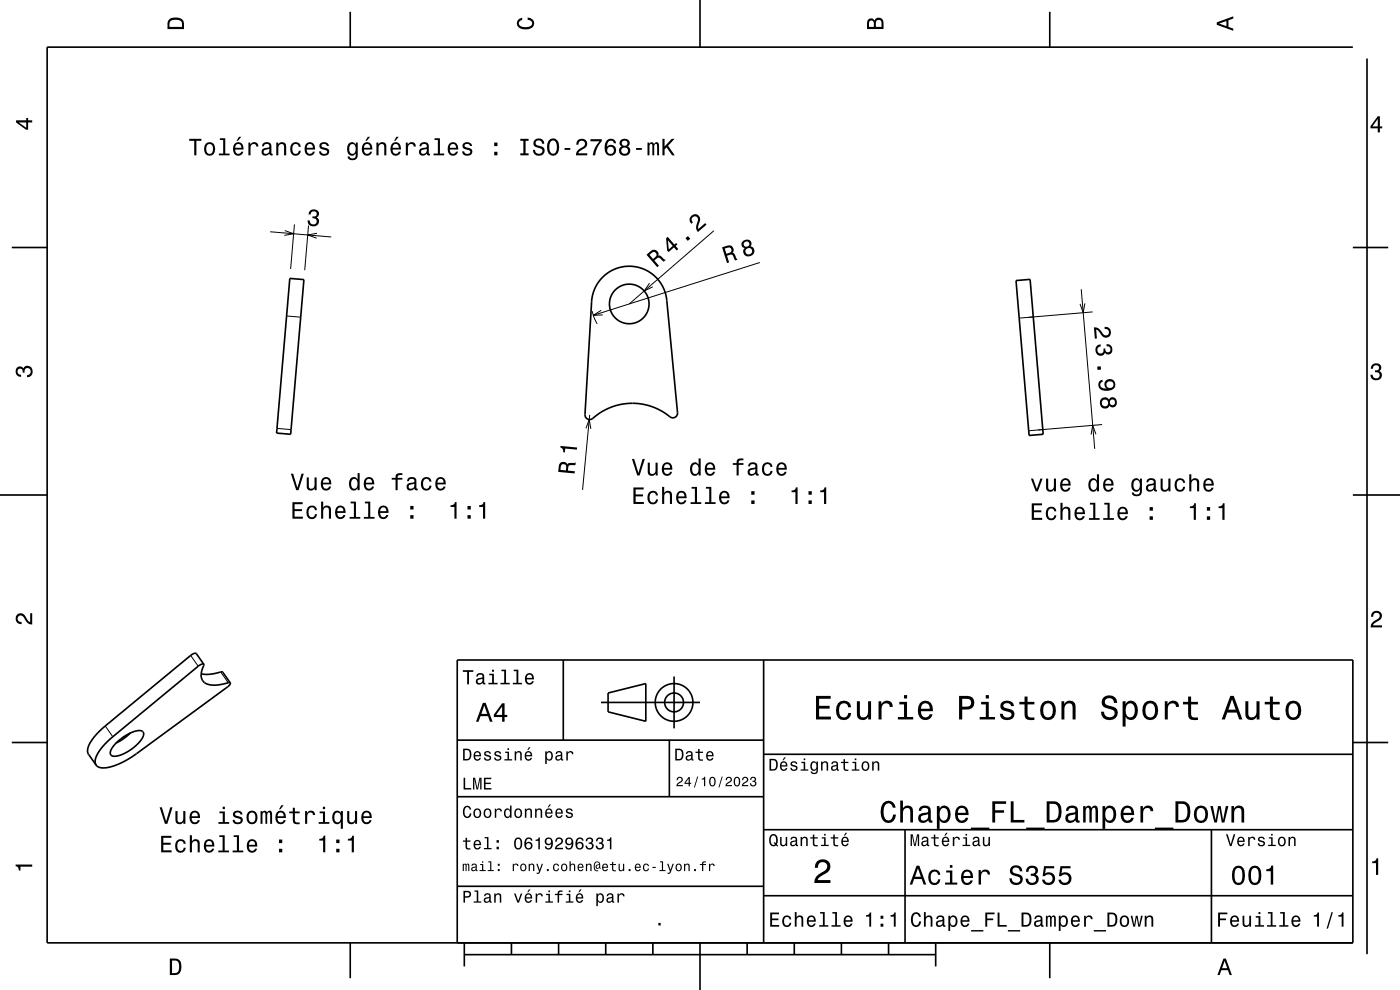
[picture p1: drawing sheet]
<svg xmlns="http://www.w3.org/2000/svg" width="297mm" height="210mm" viewBox="0 0 297 210" stroke-linecap="round" stroke-linejoin="round" font-family="sans-serif">
<g fill="none" stroke="#000" stroke-width=".21">
<path d="M57.3 49.2l13 1.1M60.4 48.9l1.9 .7-2 .3M62.5 47.6l-.8 9.5M65.5 47.8l-.9 9.5M67.3 49.5l-2 .3 1.9 .7M151.5 48.9l-18 15.6M161.2 55.7l-35.3 11.2M60.8 67l3 .3M125.6 66l.5 1.4 .6 1.3M127.6 65.8l-1.7 1.1 2-.1M137.8 60.1l-1.1 1.6 1.8-.8M219.2 67.2l-3 .3"/>
<path d="M229.4 61.4l2.8 33.8M230.1 64.4l-.3 1.9-.7-1.8M231.8 66.2l-13.6 1.1M58.8 90.9l2.9 .2M124.3 90.9l.7-1.9 .3 2M125.1 88l-1.5 15.9M221.2 91.1l-3 .3M232.5 92.1l-.7-1.9-.3 2M233.8 90.1l-13.6 1.1M40.4 139l1.6 2.3M22.3 154l1.6 2.3M46.8 142.5l1.6 2.3"/>
</g>
<g fill="none" stroke="#000" stroke-width=".35">
<path d="M74.3 2.5v7.5M148.5 0v10M222.7 2.5v7.5M287 10h-277v190h277v-60h-190v60M290 12.4v190M2.5 52.5h7.5M61.5 59.1l3 .2-2.8 32.8-3-.2zM127.7 58.9a8 8 0 0 1 8.4-2 8 8 0 0 1 5.4 6.8l2.2 23.8a1.08 1.08 0 0 1-.8 1.1 1.08 1.08 0 0 1-1.2-.5l-.2-.2a12.7 12.7 0 0 0-16 1 1 1 0 0 1-1.4-1l1.4-23.9a8 8 0 0 1 2.2-5.1zM215.5 59.5l3-.2 2.8 32.8-3 .3zM287 52.5h7.5M0 105h10M287 105h10"/>
<path d="M119.5 140v17M162 140v60M2.5 157.5h7.5M24.6 157.7l.3-.4a7.3 7.3 0 0 1 5.1-2.3 .89 .89 0 0 1 .2 1.5 8.6 8.6 0 0 1-6.2 3.9 .85 .85 0 0 1-.6-.6 .85 .85 0 0 1 .2-.9zM27.6 155.5l-1.5 1.3-1.5 .8M42.7 142.9l1.9 .1 2.6-.5 1.6 2.4M43.2 140.9a1.23 1.23 0 0 0-1.2 .4l-18.4 15.3-1.5 1.4-1.1 1.5a2.67 2.67 0 0 0-.6 2.8M43.2 140.9l-1.6-2.3a1.26 1.26 0 0 0-1.2 .4l-18.4 15.3-1.7 1.6-.9 1.3a2.67 2.67 0 0 0-.6 2.8l1.6 2.3M43.2 140.9l-.5 2.1a2.21 2.21 0 0 0 2.6 2.3l3.5-.4M48.8 144.9v.3l-.5 .5-19.7 14.4-2.7 1.7-2.6 .9a2.73 2.73 0 0 1-2.9-.4M97 157h65M127.5 149h21"/>
<path d="M129 147l8-2v8l-8-2zM142 157v12M143 143.5v11M287 157.5h7.5M97 169h65M162 176h125M162 160h125M192 176v24M257 176v24M97 188h65M162 190h125M74.3 200v7.5"/>
<path d="M98.5 202.5h100M98.5 200v5M108.5 200v2.5M118.5 200v2.5M128.5 200v2.5M138.5 200v2.5M148.5 200v10M158.5 200v2.5M168.5 200v2.5M178.5 200v2.5M188.5 200v2.5M198.5 200v5"/>
<path d="M222.7 200v7.5"/>
<circle cx="133.5" cy="64.5" r="4.2"/>
<circle cx="143" cy="149" r="2"/>
<circle cx="143" cy="149" r="4"/>
</g>
<g fill="#000">
<path d="M36 4a2.18 2.18 0 0 0-.5 2.2h3.5v-1.2a1.43 1.43 0 0 0-1.7-1.3zM36.3 4.4a2.15 2.15 0 0 1 2.2 .3l.1 1h-2.6v-1z" fill-rule="evenodd"/>
<path d="M109.9 4.2l.9-.4v.4a.7 .7 0 0 0-.7 .5 .7 .7 0 0 0 .3 .8 1.7 1.7 0 0 0 2.5-.5 .9 .9 0 0 0-1-.8v-.5a1.24 1.24 0 0 1 1.4 1.1 1.24 1.24 0 0 1-1 1.4 2.22 2.22 0 0 1-2.5-.7l-.2-.5z" fill-rule="evenodd"/>
<path d="M184.2 4.2l-.3 .7v1.3h3.5v-1.3a.98 .98 0 0 0-.7-1.1 .98 .98 0 0 0-1.2 .6 .84 .84 0 0 0-1.3-.2zM184.5 4.5a.54 .54 0 0 1 .6-.1 .54 .54 0 0 1 .3 .6v.7h-1zM185.9 4.4a.62 .62 0 0 1 .8-.1 .62 .62 0 0 1 .3 .6v.8h-1.2z" fill-rule="evenodd"/>
<path d="M258.1 4.7v.6l3.5 1.2v-.4l-1-.4v-1.4l1-.4v-.4zM258.6 5l1.6-.5v1z" fill-rule="evenodd"/>
<path d="M3.4 25.5v.5l2.1 1.5h.5v-1.5h.8v-.5h-.8v-.5h-.4v.5zM4 26h1.6v1.1z" fill-rule="evenodd"/>
<path d="M40.1 29.4v.5h1.1v3h.5v-3h1v-.5zM43.6 30.5a1.53 1.53 0 0 0 .9 2.5 1.48 1.48 0 0 0 1.1-1.4 1.48 1.48 0 0 0-1.1-1.5l-.5 .1zM43.9 30.8a.67 .67 0 0 1 .8-.2 .67 .67 0 0 1 .4 .5 1.11 1.11 0 0 1-.6 1.6 1.17 1.17 0 0 1-.6-1.9zM46.6 29.3v.4h.7v2.9h-.9v.3h2.3v-.3h-.9v-3.3zM50.7 29l-.5 .9h.3l.7-.9zM49.7 30.5a1.54 1.54 0 0 0 .8 2.5 1.05 1.05 0 0 0 1.1-.8h-.4l-.2 .3-.4 .1a.76 .76 0 0 1-.7-.9h1.8a1.16 1.16 0 0 0-.5-1.3 1.16 1.16 0 0 0-1.5 .1zM50.1 30.7a.66 .66 0 0 1 .8-.1 .66 .66 0 0 1 .3 .8h-1.3zM52.7 30.2v2.7h.4v-1.5a.67 .67 0 0 1 .4-.8 .67 .67 0 0 1 .8 .3l.1 .2h.4a.89 .89 0 0 0-.7-.9 .89 .89 0 0 0-1 .5v-.5zM55.9 30.4l-.3 .6h.4a.55 .55 0 0 1 .7-.5 .55 .55 0 0 1 .3 .8h-.2a1 1 0 0 0-1 .2 1 1 0 0 0-.3 1.1 .94 .94 0 0 0 1.7 0l.1 .3 .5 .1v-.4h-.2v-1.6a1.02 1.02 0 0 0-1.7-.6zM56 31.9l1.1-.3a.77 .77 0 0 1-.2 .8 .77 .77 0 0 1-.9 .1zM58.6 30.2v2.7h.5v-1.5a.63 .63 0 0 1 .3-.8 .63 .63 0 0 1 .8 .4l.1 1.9h.4v-1.7a.89 .89 0 0 0-.6-1 .89 .89 0 0 0-1.1 .5v-.5zM61.9 30.5a1.52 1.52 0 0 0 .8 2.5 1.05 1.05 0 0 0 1.1-1h-.4a.67 .67 0 0 1-.6 .7 .67 .67 0 0 1-.7-.6 1.12 1.12 0 0 1 .6-1.6 .6 .6 0 0 1 .7 .6h.4a1.09 1.09 0 0 0-.8-.9 1.09 1.09 0 0 0-1.1 .3zM64.9 30.5a1.54 1.54 0 0 0 .8 2.5 1.05 1.05 0 0 0 1.1-.8h-.4l-.3 .3-.3 .1a.76 .76 0 0 1-.7-.9h1.7a1.16 1.16 0 0 0-.4-1.3 1.16 1.16 0 0 0-1.5 .1zM65.3 30.7a.66 .66 0 0 1 .8-.1 .66 .66 0 0 1 .3 .8h-1.3zM68 30.4a.76 .76 0 0 0-.2 .8 .76 .76 0 0 0 .7 .5l.9 .4a.63 .63 0 0 1-.6 .6 .63 .63 0 0 1-.7-.6h-.4a1.07 1.07 0 0 0 1.2 .9 1.07 1.07 0 0 0 .9-1.2l-.4-.3-1.1-.3a.54 .54 0 0 1 .4-.7 .54 .54 0 0 1 .6 .5h.5a1.03 1.03 0 0 0-.7-.9 1.03 1.03 0 0 0-1.1 .3zM73.9 30.5a1.57 1.57 0 0 0 .8 2.5l.4-.1 .4-.4a.73 .73 0 0 1-.3 1 .73 .73 0 0 1-1-.3h-.5a1.1 1.1 0 0 0 1.3 .8 1.1 1.1 0 0 0 .9-1.2v-2.6h-.4v.5l-.4-.4a.9 .9 0 0 0-1.2 .2zM74.3 30.8a.63 .63 0 0 1 .7-.2 .63 .63 0 0 1 .4 .5 1.1 1.1 0 0 1-.6 1.5 1.2 1.2 0 0 1-.5-1.8zM78 29l-.5 .9h.3l.7-.9zM77.1 30.5a1.54 1.54 0 0 0 .8 2.5 1.06 1.06 0 0 0 1-.8h-.4l-.2 .3-.4 .1a.76 .76 0 0 1-.7-.9h1.8a1.17 1.17 0 0 0-.5-1.3 1.17 1.17 0 0 0-1.4 .1zM77.4 30.7a.66 .66 0 0 1 .8-.1 .66 .66 0 0 1 .3 .8h-1.3zM79.9 30.2v2.7h.4v-1.5a.63 .63 0 0 1 .4-.8 .63 .63 0 0 1 .8 .4v1.9h.5v-1.7a.89 .89 0 0 0-.7-1 .89 .89 0 0 0-1 .5v-.5zM84.1 29l-.5 .9h.3l.7-.9zM83.1 30.5a1.54 1.54 0 0 0 .8 2.5 1.06 1.06 0 0 0 1.1-.8h-.4l-.2 .3-.4 .1a.76 .76 0 0 1-.7-.9h1.8a1.17 1.17 0 0 0-.5-1.3 1.17 1.17 0 0 0-1.5 .1zM83.5 30.7a.66 .66 0 0 1 .8-.1 .66 .66 0 0 1 .3 .8h-1.3zM86.1 30.2v2.7h.4v-1.5a.67 .67 0 0 1 .4-.8 .67 .67 0 0 1 .8 .3l.1 .2h.4a.89 .89 0 0 0-.7-.9 .89 .89 0 0 0-1 .5v-.5zM89.3 30.4l-.3 .6h.4a.55 .55 0 0 1 .7-.5 .55 .55 0 0 1 .3 .8h-.2a1 1 0 0 0-1 .2 1 1 0 0 0-.3 1.1 .94 .94 0 0 0 1.7 0l.1 .3 .5 .1v-.4h-.2v-1.6a1.02 1.02 0 0 0-.7-.9 1.02 1.02 0 0 0-1 .3zM89.4 31.9l1.1-.3a.77 .77 0 0 1-.2 .8 .77 .77 0 0 1-.9 .1l-.1-.3zM92.2 29.3v.4h.7v2.9h-.9v.3h2.2v-.3h-.9v-3.3zM95.3 30.5a1.54 1.54 0 0 0 .8 2.5 1.05 1.05 0 0 0 1.1-.8h-.5l-.2 .3-.4 .1a.76 .76 0 0 1-.7-.9h1.8a1.16 1.16 0 0 0-.5-1.3 1.16 1.16 0 0 0-1.4 .1zM95.6 30.7a.66 .66 0 0 1 .8-.1 .66 .66 0 0 1 .3 .8h-1.3zM98.4 30.4a.76 .76 0 0 0-.3 .8 .76 .76 0 0 0 .8 .5l.8 .4a.63 .63 0 0 1-.6 .6 .63 .63 0 0 1-.6-.6h-.5a1.07 1.07 0 0 0 1.2 .9 1.07 1.07 0 0 0 1-1.2l-.5-.3-1-.3a.54 .54 0 0 1 .4-.7 .54 .54 0 0 1 .6 .5h.4a1.03 1.03 0 0 0-.7-.9 1.03 1.03 0 0 0-1 .3zM104.8 32.2v.7h.7v-.7zM104.8 30.2v.8h.7v-.8zM110.4 29.4v.5h.6v2.6h-.6v.4h1.7v-.4h-.6v-2.6h.6v-.5zM113.5 29.6a.96 .96 0 0 0-.3 1.1 .96 .96 0 0 0 .9 .6 .77 .77 0 0 1 .9 1 .84 .84 0 0 1-.9 .3 .84 .84 0 0 1-.6-.8h-.5a1.21 1.21 0 0 0 1.5 1.3 1.21 1.21 0 0 0 .8-1.8l-1.2-.4a.58 .58 0 0 1-.4-.9 .58 .58 0 0 1 .9-.2l.2 .2 .2 .5h.5a1.16 1.16 0 0 0-.8-1.1 1.16 1.16 0 0 0-1.2 .2zM116.4 29.8a2.53 2.53 0 0 0 .4 3.1 1.21 1.21 0 0 0 1.7-.9 1.93 1.93 0 0 0-.9-2.6l-.8 .1zM117 29.9l.3-.1a1.7 1.7 0 0 1 .4 2.7l-.4 .1a1.68 1.68 0 0 1-.3-2.7zM119.8 31.4v.4h1.2v-.4zM122.6 29.7l-.3 1h.4a.7 .7 0 0 1 .5-.8 .7 .7 0 0 1 .9 .5 .7 .7 0 0 1-.5 .8 1.8 1.8 0 0 0-1.4 1.7h2.4v-.4h-1.9a2.2 2.2 0 0 1 1.5-1.1 1.13 1.13 0 0 0 .1-1.7 1.13 1.13 0 0 0-1.7 0zM125.3 29.5v.5h1.9a5.2 5.2 0 0 0-1.5 2.9h.6a5.3 5.3 0 0 1 1.4-3v-.4zM128.8 29.7a2.4 2.4 0 0 0 .2 3.2 1.16 1.16 0 0 0 1.5-.3 1.16 1.16 0 0 0-.2-1.5 1.16 1.16 0 0 0-1.5 0 1.02 1.02 0 0 1 .8-1.3 .58 .58 0 0 1 .6 .6h.5a1.12 1.12 0 0 0-.7-.9 1.12 1.12 0 0 0-1.2 .2zM128.7 31.9a.75 .75 0 0 1 1.5 0 .75 .75 0 0 1-1.5 0zM131.7 29.7a.83 .83 0 0 0 .2 1.4 1.11 1.11 0 0 0-.4 1.5 1.11 1.11 0 0 0 1.5 .4 1.03 1.03 0 0 0 .7-.9 1.03 1.03 0 0 0-.6-1 .88 .88 0 0 0 .4-1.1 .88 .88 0 0 0-1-.6zM131.8 32a.71 .71 0 0 1 1.4 0 .71 .71 0 0 1-1.4 0zM131.9 30.4a.6 .6 0 0 1 1.2 0 .6 .6 0 0 1-1.2 0zM134.9 31.4v.4h1.3v-.4zM137.4 30.2v2.7h.4v-2l.2-.3h.3l.1 .2v2.1h.4v-2l.4-.4 .2 .1v.4v1.9h.4v-1.8a.69 .69 0 0 0-.5-1l-.6 .4-.1-.2-.4-.2-.4 .4v-.3zM140.5 29.4v3.5h.5v-1.2l.4-.4 1.2 1.6h.5l-1.4-2 1.4-1.5h-.6l-1.5 1.7v-1.7z" fill-rule="evenodd"/>
<path d="M292.3 24.7l-1.6 2.1v.4h1.6v.9h.4v-.9h.5v-.4h-.5v-2.1zM292.3 25.2v1.6h-1.1z" fill-rule="evenodd"/>
<path d="M65.8 44.6a1.08 1.08 0 0 1 1.4 0 1.08 1.08 0 0 1 .3 1.3l-.3 .2a1.06 1.06 0 0 1 .4 1.3 1.06 1.06 0 0 1-1.3 .6 1.1 1.1 0 0 1-1-1.3l.4 .1a.71 .71 0 0 0 .9 .8 .71 .71 0 0 0 .2-1.2l-.5-.1v-.4a.61 .61 0 0 0 .8-.2 .61 .61 0 0 0-.2-.9 .61 .61 0 0 0-.8 .2l-.2 .5h-.5z" fill-rule="evenodd"/>
<path d="M137.1 54l2.3 2.7 .4-.3-1-1.1a1.09 1.09 0 0 1 1.1-.6l.9 .8 .4-.3-1.2-1h-.3a.97 .97 0 0 0-.5-1.1 .97 .97 0 0 0-1.2 .2zM137.8 54.1a1.08 1.08 0 0 1 1.1-.6 .6 .6 0 0 1 .4 .5 .6 .6 0 0 1-.3 .6l-.5 .3z" fill-rule="evenodd"/>
<path d="M141.3 50.5l.2 2.6 .3 .4 1.2-1 .6 .6 .3-.3-.6-.6 .4-.4-.3-.3-.3 .4-1.4-1.7zM141.7 51l1 1.2-.8 .7zM145.4 50.5l.5 .6 .5-.5-.5-.5zM146.7 45.7a1.12 1.12 0 0 0-.1 1.8l.4-.3a.71 .71 0 0 1-.2-1 .71 .71 0 0 1 1-.2 .71 .71 0 0 1 .2 1 1.8 1.8 0 0 0 .1 2.2l1.8-1.5-.3-.4-1.4 1.3a2.24 2.24 0 0 1 .3-1.9 1.08 1.08 0 0 0-.5-1.1 1.08 1.08 0 0 0-1.3 .1z" fill-rule="evenodd"/>
<path d="M153.2 52.5l1 3.3 .5-.1-.5-1.5a.84 .84 0 0 1 1.4 .2l.4 .8 .5-.1-.8-1.3-.3-.2a.97 .97 0 0 0 0-1.2 .97 .97 0 0 0-1.1-.3zM153.7 52.7a1.09 1.09 0 0 1 1.3-.1 .6 .6 0 0 1 .2 .7 .6 .6 0 0 1-.6 .4l-.5 .1z" fill-rule="evenodd"/>
<path d="M157.7 51.1a.84 .84 0 0 0-.4 .9 .84 .84 0 0 0 .7 .6 1.11 1.11 0 0 0 0 1.6 1.11 1.11 0 0 0 1.6-.1 1.03 1.03 0 0 0 .4-1.1 1.03 1.03 0 0 0-.8-.8 .89 .89 0 0 0 0-1.1 .89 .89 0 0 0-1.1-.2zM158.1 53.3a.75 .75 0 0 1 1.5 0 .75 .75 0 0 1-1.5 0zM157.8 51.8a.6 .6 0 0 1 1.2 0 .6 .6 0 0 1-1.2 0z" fill-rule="evenodd"/>
<path d="M232.1 69.4l.2 2.4h.4l-.2-1.9a2.2 2.2 0 0 1 1.3 1.4 1.14 1.14 0 0 0 1.9-.6 1.14 1.14 0 0 0-1.4-1.4l.1 .5a.71 .71 0 0 1 .8 .4 .71 .71 0 0 1-.4 .9 .71 .71 0 0 1-.9-.4 1.79 1.79 0 0 0-1.8-1.3zM232.6 73.4a1.18 1.18 0 0 0 0 1.7 1.18 1.18 0 0 0 1.7 0l.1-.3a.9 .9 0 0 0 1.1 .3 .9 .9 0 0 0 .5-1.1 1.04 1.04 0 0 0-1.3-1l.1 .5a.62 .62 0 0 1 .8 .2 .62 .62 0 0 1-.2 .8 .62 .62 0 0 1-.9-.1v-.5h-.4a.72 .72 0 0 1-.4 1 .72 .72 0 0 1-.9-.4 .72 .72 0 0 1 .4-.9l.3-.1v-.5zM232.8 77.8v.7l.8-.1-.1-.7zM233.2 80.9a1.33 1.33 0 0 0 0 1.5 1.33 1.33 0 0 0 1.4 .5 1.45 1.45 0 0 0 1.6-.3 1.45 1.45 0 0 0 .3-1.6 1.15 1.15 0 0 0-1.8-.4 1.15 1.15 0 0 0 0 1.8 1.02 1.02 0 0 1-1.3-.7 .56 .56 0 0 1 .5-.7v-.4zM234.7 81.6a.75 .75 0 0 1 1.5 0 .75 .75 0 0 1-1.5 0zM233.6 84.7a1.17 1.17 0 0 0 0 1.6 1.17 1.17 0 0 0 1.6 0l.2-.3a.89 .89 0 0 0 1.1 .3 .89 .89 0 0 0 .4-1 .89 .89 0 0 0-.6-1 .89 .89 0 0 0-1 .5 1.01 1.01 0 0 0-1.7-.1zM233.7 85.5a.71 .71 0 0 1 1.4 0 .71 .71 0 0 1-1.4 0zM235.4 85.3a.6 .6 0 0 1 1.2 0 .6 .6 0 0 1-1.2 0z" fill-rule="evenodd"/>
<path d="M291.1 77.4a1.08 1.08 0 0 1 1.4-.2 1.08 1.08 0 0 1 .4 1.2l-.3 .3a1.06 1.06 0 0 1 .5 1.3 1.06 1.06 0 0 1-1.2 .7 1.1 1.1 0 0 1-1.2-1.2h.5a.71 .71 0 0 0 1 .8 .71 .71 0 0 0 .1-1.3h-.6v-.4a.61 .61 0 0 0 .8-.3 .61 .61 0 0 0-.2-.8 .61 .61 0 0 0-.9 .2l-.1 .5h-.5z" fill-rule="evenodd"/>
<path d="M3.6 78a.86 .86 0 0 1 1.4 .2 1.06 1.06 0 0 1 1.2-.6 1.06 1.06 0 0 1 .7 1.2 1.1 1.1 0 0 1-1.2 1.2v-.4a.71 .71 0 0 0 .8-1 .71 .71 0 0 0-1.3-.1v.6h-.4a.61 .61 0 0 0-.3-.8 .61 .61 0 0 0-.8 .2 .61 .61 0 0 0 .2 .8l.6 .2v.4a1.15 1.15 0 0 1-1.2-.6 1.15 1.15 0 0 1 .3-1.3z" fill-rule="evenodd"/>
<path d="M118.9 94.6l3.5 .3v.5l-2.5-.3-.1 .9-.3-.1a.77 .77 0 0 0-.6-1z" fill-rule="evenodd"/>
<path d="M134.1 97.3l1.1 3.6h.5l1.1-3.6h-.5l-.9 3-.9-3zM137.4 98.1v1.8a.89 .89 0 0 0 .6 1 .89 .89 0 0 0 1.1-.5v.5h.4v-2.8h-.4v1.6a.64 .64 0 0 1-.4 .8 .64 .64 0 0 1-.8-.3v-2.1zM140.7 98.4a1.54 1.54 0 0 0 .8 2.6 1.06 1.06 0 0 0 1.1-.9h-.5l-.2 .3-.4 .2a.75 .75 0 0 1-.6-1h1.7a1.17 1.17 0 0 0-.5-1.3 1.17 1.17 0 0 0-1.4 .1zM141 98.7a.66 .66 0 0 1 .8-.2 .66 .66 0 0 1 .4 .8h-1.3zM146.7 98.4a1.57 1.57 0 0 0 .7 2.6l.5-.2 .3-.4v.5h.4v-3.7h-.4v1.4a.89 .89 0 0 0-1.5-.2zM147 98.7a.62 .62 0 0 1 .7-.2 .62 .62 0 0 1 .4 .5 1.11 1.11 0 0 1-.6 1.6 1.19 1.19 0 0 1-.5-1.9zM149.8 98.4a1.54 1.54 0 0 0 .8 2.6 1.06 1.06 0 0 0 1.1-.9h-.4l-.3 .3-.3 .2a.75 .75 0 0 1-.7-1h1.7a1.17 1.17 0 0 0-.5-1.3 1.17 1.17 0 0 0-1.4 .1zM150.2 98.7a.66 .66 0 0 1 .7-.2 .66 .66 0 0 1 .4 .8h-1.3zM155.4 98.2v.4h.9v2.3h.4v-2.3h1v-.4h-1v-.3l.4-.2 .6-.1v-.3a1.04 1.04 0 0 0-1.4 .7v.2zM159 98.3l-.3 .6h.4a.55 .55 0 0 1 .7-.5 .55 .55 0 0 1 .4 .8h-.2a1.13 1.13 0 0 0-1.4 .9 .73 .73 0 0 0 .8 .8l.5-.1 .4-.3 .1 .3 .6 .1v-.4h-.3v-1.6a1.02 1.02 0 0 0-.7-.8 1.02 1.02 0 0 0-1 .2zM159.1 99.8l1.1-.3a.77 .77 0 0 1-.2 .9 .77 .77 0 0 1-.9 0zM161.9 98.4a1.53 1.53 0 0 0 .9 2.6 1.06 1.06 0 0 0 1.1-1.1h-.4a.67 .67 0 0 1-.7 .7 .67 .67 0 0 1-.7-.6 1.12 1.12 0 0 1 .7-1.6 .6 .6 0 0 1 .6 .6h.5a1.09 1.09 0 0 0-.8-.9 1.09 1.09 0 0 0-1.2 .3zM165 98.4a1.54 1.54 0 0 0 .8 2.6 1.06 1.06 0 0 0 1.1-.9h-.5l-.2 .3-.4 .2a.75 .75 0 0 1-.7-1h1.8a1.17 1.17 0 0 0-.5-1.3 1.17 1.17 0 0 0-1.4 .1zM165.3 98.7a.66 .66 0 0 1 .8-.2 .66 .66 0 0 1 .4 .8h-1.4z" fill-rule="evenodd"/>
<path d="M62 106.5v3.5h2.3v-.4h-1.8v-1.2h1.6v-.4h-1.6v-1h1.7v-.5zM65.3 107.6a1.53 1.53 0 0 0 .8 2.5 1.06 1.06 0 0 0 1.2-1h-.5a.67 .67 0 0 1-.6 .6 .67 .67 0 0 1-.7-.6 1.12 1.12 0 0 1 .7-1.5 .59 .59 0 0 1 .6 .6h.4a1.09 1.09 0 0 0-.7-.9 1.09 1.09 0 0 0-1.2 .3zM68.1 106.4v3.6h.5v-1.5a.63 .63 0 0 1 .4-.8 .63 .63 0 0 1 .8 .3v2h.4v-1.8a.88 .88 0 0 0-.6-.9 .88 .88 0 0 0-1 .4v-1.3zM71.4 107.6a1.54 1.54 0 0 0 .8 2.5 1.07 1.07 0 0 0 1.1-.8h-.5l-.2 .3-.4 .1a.76 .76 0 0 1-.7-.9h1.8a1.16 1.16 0 0 0-.5-1.4 1.16 1.16 0 0 0-1.4 .2zM71.7 107.8a.66 .66 0 0 1 .8-.1 .66 .66 0 0 1 .4 .7h-1.4zM74.4 106.4v.4h.7v2.9h-.9v.3h2.2v-.3h-.9v-3.3zM77.4 106.4v.4h.7v2.9h-.9v.3h2.3v-.3h-.9v-3.3zM80.5 107.6a1.55 1.55 0 0 0 .8 2.5 1.07 1.07 0 0 0 1.1-.8h-.5l-.2 .3-.4 .1a.76 .76 0 0 1-.6-.9h1.7a1.17 1.17 0 0 0-.5-1.4 1.17 1.17 0 0 0-1.4 .2zM80.8 107.8a.66 .66 0 0 1 .8-.1 .66 .66 0 0 1 .4 .7h-1.3zM87 109.3v.7h.7v-.7zM87 107.3v.8h.7v-.8z" fill-rule="evenodd"/>
<path d="M61.7 100.5l1.1 3.5h.5l1.1-3.5h-.4l-.9 3-.9-3zM65.1 101.3v1.8a.89 .89 0 0 0 .6 .9 .89 .89 0 0 0 1-.4v.4h.5v-2.7h-.5v1.5a.65 .65 0 0 1-.4 .8 .65 .65 0 0 1-.8-.3v-2zM68.4 101.6a1.54 1.54 0 0 0 .7 2.5 1.06 1.06 0 0 0 1.1-.9h-.4l-.2 .4-.4 .1a.76 .76 0 0 1-.7-.9h1.8a1.16 1.16 0 0 0-.5-1.4 1.16 1.16 0 0 0-1.4 .2zM68.7 101.8a.66 .66 0 0 1 .8-.2 .66 .66 0 0 1 .3 .8h-1.3zM74.3 101.6a1.57 1.57 0 0 0 .8 2.5l.4-.1 .4-.4v.4h.4v-3.6h-.4v1.3a.89 .89 0 0 0-1.6-.1zM74.7 101.9a.62 .62 0 0 1 .6-.3 .62 .62 0 0 1 .5 .6 1.12 1.12 0 0 1-.6 1.5 1.19 1.19 0 0 1-.5-1.8zM77.5 101.6a1.54 1.54 0 0 0 .8 2.5 1.05 1.05 0 0 0 1-.9h-.4l-.2 .4-.4 .1a.76 .76 0 0 1-.7-.9h1.8a1.16 1.16 0 0 0-.5-1.4 1.16 1.16 0 0 0-1.4 .2zM77.8 101.8a.66 .66 0 0 1 .8-.2 .66 .66 0 0 1 .3 .8h-1.3zM83.1 101.4v.3h.8v2.3h.5v-2.3h1v-.3h-1v-.4l.3-.2h.7v-.4a1.04 1.04 0 0 0-1.5 .7v.3zM86.6 101.4l-.2 .7h.4a.55 .55 0 0 1 .6-.6 .55 .55 0 0 1 .4 .8l-.2 .1a1 1 0 0 0-1 .2 1 1 0 0 0-.3 1 .94 .94 0 0 0 1.6 0l.1 .3 .6 .1v-.4h-.2l-.1-1.6a1.02 1.02 0 0 0-.6-.8 1.02 1.02 0 0 0-1.1 .2zM86.8 102.9l1.1-.3a.77 .77 0 0 1-.2 .9 .77 .77 0 0 1-.9 .1l-.1-.4zM89.6 101.6a1.53 1.53 0 0 0 .8 2.5 1.05 1.05 0 0 0 1.1-1.1h-.4a.67 .67 0 0 1-.6 .7 .67 .67 0 0 1-.7-.6 1.12 1.12 0 0 1 .6-1.5 .59 .59 0 0 1 .7 .6h.4a1.09 1.09 0 0 0-.7-1 1.09 1.09 0 0 0-1.2 .4zM92.6 101.6a1.54 1.54 0 0 0 .8 2.5 1.05 1.05 0 0 0 1.1-.9h-.4l-.2 .4-.4 .1a.76 .76 0 0 1-.7-.9h1.8a1.16 1.16 0 0 0-.5-1.4 1.16 1.16 0 0 0-1.5 .2zM93 101.8a.66 .66 0 0 1 .8-.2 .66 .66 0 0 1 .3 .8h-1.3z" fill-rule="evenodd"/>
<path d="M95.6 107.2v.3h.8v2.5h.5v-3.5h-.4a.78 .78 0 0 1-.9 .7zM99.2 109.3v.7h.7v-.7zM99.2 107.3v.8h.7v-.8zM101.6 107.2v.3h.9v2.5h.4v-3.5h-.3a.77 .77 0 0 1-1 .7z" fill-rule="evenodd"/>
<path d="M118.9 98.2l-.4 .7-.1 1.2 3.5 .3 .1-.4-1.5-.2a.84 .84 0 0 1 .6-1.1l1-.1v-.5l-1.5 .1-.2 .3-.1-.2a1.03 1.03 0 0 0-1.4-.1zM119.1 98.6a.6 .6 0 0 1 .8-.1 .6 .6 0 0 1 .2 .7v.6l-1.2-.1z" fill-rule="evenodd"/>
<path d="M134.4 103.4v3.5h2.2v-.4h-1.8v-1.2h1.6v-.4h-1.6v-1.1h1.8v-.4zM137.7 104.5a1.53 1.53 0 0 0 .8 2.5 1.06 1.06 0 0 0 1.1-1.1h-.4a.67 .67 0 0 1-.7 .7 .67 .67 0 0 1-.7-.6 1.12 1.12 0 0 1 .7-1.5 .6 .6 0 0 1 .7 .6h.4a1.09 1.09 0 0 0-.8-1 1.09 1.09 0 0 0-1.1 .4zM140.5 103.3v3.6h.4v-1.6a.63 .63 0 0 1 .4-.7 .63 .63 0 0 1 .8 .3v2h.5v-1.8a.88 .88 0 0 0-.6-1 .88 .88 0 0 0-1.1 .5v-1.3zM143.7 104.5a1.54 1.54 0 0 0 .8 2.5 1.06 1.06 0 0 0 1.1-.9h-.4l-.2 .4-.4 .1a.76 .76 0 0 1-.7-.9h1.8a1.17 1.17 0 0 0-.5-1.4 1.17 1.17 0 0 0-1.5 .2zM144.1 104.7a.66 .66 0 0 1 .8-.1 .66 .66 0 0 1 .3 .7h-1.3zM146.7 103.3v.4h.7v2.8h-.9v.4h2.3v-.4h-.9v-3.2zM149.8 103.3v.4h.7v2.8h-1v.4h2.3v-.4h-.9v-3.2zM152.8 104.5a1.54 1.54 0 0 0 .8 2.5 1.06 1.06 0 0 0 1.1-.9h-.4l-.2 .4-.4 .1a.76 .76 0 0 1-.7-.9h1.8a1.16 1.16 0 0 0-.5-1.4 1.16 1.16 0 0 0-1.5 .2zM153.2 104.7a.66 .66 0 0 1 .8-.1 .66 .66 0 0 1 .3 .7h-1.3zM159.4 106.2v.7h.7v-.7zM159.4 104.2v.7h.7v-.7z" fill-rule="evenodd"/>
<path d="M167.9 104.1v.3h.8v2.5h.5v-3.5h-.3a.77 .77 0 0 1-1 .7zM171.5 106.2v.7h.7v-.7zM171.5 104.2v.7h.7v-.7zM174 104.1v.3h.8v2.5h.5v-3.5h-.4a.77 .77 0 0 1-.9 .7z" fill-rule="evenodd"/>
<path d="M218.9 106.8v3.5h2.2v-.4h-1.8v-1.2h1.6v-.5h-1.6v-1h1.8v-.4zM222.2 107.9a1.53 1.53 0 0 0 .8 2.5 1.07 1.07 0 0 0 1.1-1.1h-.4a.67 .67 0 0 1-.7 .7 .67 .67 0 0 1-.7-.6 1.11 1.11 0 0 1 .7-1.5 .59 .59 0 0 1 .7 .6h.4a1.09 1.09 0 0 0-.8-1 1.09 1.09 0 0 0-1.1 .4zM225 106.7v3.6h.4v-1.6a.63 .63 0 0 1 .5-.8 .63 .63 0 0 1 .7 .7v1.7h.5v-1.8a.88 .88 0 0 0-.6-1 .88 .88 0 0 0-1.1 .5v-1.3zM228.2 107.9a1.54 1.54 0 0 0 .8 2.5 1.07 1.07 0 0 0 1.1-.9h-.4l-.2 .4-.4 .1a.76 .76 0 0 1-.7-.9h1.8a1.17 1.17 0 0 0-.5-1.4 1.17 1.17 0 0 0-1.5 .2zM228.6 108.1a.66 .66 0 0 1 .8-.2 .66 .66 0 0 1 .3 .8h-1.3zM231.2 106.7v.3h.7v2.9h-.9v.4h2.3v-.4h-.9v-3.2zM234.3 106.7v.3h.7v2.9h-1v.4h2.3v-.4h-.9v-3.2zM237.3 107.9a1.54 1.54 0 0 0 .8 2.5 1.07 1.07 0 0 0 1.1-.9h-.4l-.2 .4-.4 .1a.76 .76 0 0 1-.7-.9h1.8a1.16 1.16 0 0 0-.5-1.4 1.16 1.16 0 0 0-1.5 .2zM237.7 108.1a.66 .66 0 0 1 .8-.2 .66 .66 0 0 1 .3 .8h-1.3zM243.9 109.5v.8h.7v-.8zM243.9 107.6v.7h.7v-.7z" fill-rule="evenodd"/>
<path d="M218.7 101.5l1 2.7h.5l1-2.7h-.5l-.8 2.2-.7-2.2zM221.9 101.5v1.8a.89 .89 0 0 0 .6 1 .89 .89 0 0 0 1.1-.5v.4h.4v-2.7h-.4v1.6a.65 .65 0 0 1-.4 .8 .65 .65 0 0 1-.8-.3v-2.1zM225.2 101.8a1.54 1.54 0 0 0 .8 2.5 1.06 1.06 0 0 0 1.1-.8h-.5l-.2 .3-.3 .1a.76 .76 0 0 1-.7-.9h1.7a1.17 1.17 0 0 0-.5-1.4 1.17 1.17 0 0 0-1.4 .2zM225.5 102a.66 .66 0 0 1 .8-.1 .66 .66 0 0 1 .4 .7h-1.3zM231.2 101.8a1.57 1.57 0 0 0 .7 2.5l.5-.1 .3-.4v.4h.4v-3.6h-.4v1.3a.89 .89 0 0 0-1.5-.1zM231.5 102.1a.62 .62 0 0 1 .7-.3 .62 .62 0 0 1 .4 .6 1.12 1.12 0 0 1-.6 1.5 1.19 1.19 0 0 1-.5-1.8zM234.3 101.8a1.54 1.54 0 0 0 .8 2.5 1.06 1.06 0 0 0 1.1-.8h-.4l-.3 .3-.3 .1a.76 .76 0 0 1-.7-.9h1.7a1.17 1.17 0 0 0-.4-1.4 1.17 1.17 0 0 0-1.5 .2zM234.7 102a.66 .66 0 0 1 .8-.1 .66 .66 0 0 1 .3 .7h-1.3zM240.3 101.8a1.57 1.57 0 0 0 .7 2.5l.5-.1 .3-.4a.73 .73 0 0 1-.3 1 .73 .73 0 0 1-1-.3h-.4a1.1 1.1 0 0 0 1.2 .8 1.1 1.1 0 0 0 1-1.2v-2.6h-.5v.5l-.3-.4a.9 .9 0 0 0-1.2 .2zM240.6 102.1a.63 .63 0 0 1 .7-.3 .63 .63 0 0 1 .5 .6 1.11 1.11 0 0 1-.7 1.5 1.2 1.2 0 0 1-.5-1.8zM243.5 101.7l-.3 .6h.4a.55 .55 0 0 1 .7-.5 .55 .55 0 0 1 .4 .7l-.2 .1a1 1 0 0 0-1.1 .2 1 1 0 0 0-.3 1.1 .94 .94 0 0 0 1.7 0l.1 .3h.6v-.3l-.3-.1v-1.6a1.02 1.02 0 0 0-1.7-.5zM243.6 103.2l1.1-.3a.77 .77 0 0 1-.2 .8 .77 .77 0 0 1-.8 .1zM246.2 101.5v1.8a.89 .89 0 0 0 .6 1 .89 .89 0 0 0 1.1-.5v.4h.4v-2.7h-.4v1.6a.65 .65 0 0 1-.4 .8 .65 .65 0 0 1-.8-.3l-.1-2.1zM249.5 101.8a1.53 1.53 0 0 0 .8 2.5 1.05 1.05 0 0 0 1.1-1h-.4a.67 .67 0 0 1-.6 .6 .67 .67 0 0 1-.7-.6 1.12 1.12 0 0 1 .6-1.5 .59 .59 0 0 1 .7 .6h.4a1.09 1.09 0 0 0-.7-.9 1.09 1.09 0 0 0-1.2 .3zM252.3 100.6v3.6h.4v-1.5a.63 .63 0 0 1 .4-.8 .63 .63 0 0 1 .8 .3l.1 2h.4v-1.7a.88 .88 0 0 0-.6-1 .88 .88 0 0 0-1.1 .4v-1.3zM255.6 101.8a1.54 1.54 0 0 0 .8 2.5 1.06 1.06 0 0 0 1-.8h-.4l-.2 .3-.4 .1a.76 .76 0 0 1-.7-.9h1.8a1.17 1.17 0 0 0-.5-1.4 1.17 1.17 0 0 0-1.4 .2zM255.9 102a.66 .66 0 0 1 .8-.1 .66 .66 0 0 1 .3 .7h-1.3z" fill-rule="evenodd"/>
<path d="M252.4 107.4v.4h.8v2.5h.5v-3.5h-.3a.77 .77 0 0 1-1 .6zM256 109.5v.8h.7v-.8zM256 107.6v.7h.7v-.7zM258.5 107.4v.4h.8v2.5h.5v-3.5h-.4a.77 .77 0 0 1-.9 .6z" fill-rule="evenodd"/>
<path d="M3.6 130.4a1.22 1.22 0 0 1 2 .7l.4 .6 .4 .3v-1.9h.4v2.4a1.8 1.8 0 0 1-1.7-1.4 .71 .71 0 0 0-.9-.5 .71 .71 0 0 0-.5 .8 .71 .71 0 0 0 .9 .5v.5a1.18 1.18 0 0 1-1.2-.7 1.18 1.18 0 0 1 .2-1.3z" fill-rule="evenodd"/>
<path d="M291.2 129.9a1.18 1.18 0 0 1 1.9 .3 1.18 1.18 0 0 1-1 1.7l-.5 .3-.3 .5h1.9v.4h-2.4a1.8 1.8 0 0 1 1.4-1.8 .71 .71 0 0 0 .5-.8 .71 .71 0 0 0-.9-.5 .71 .71 0 0 0-.5 .8h-.4z" fill-rule="evenodd"/>
<path d="M98.2 158.8v2.5h.9a1.37 1.37 0 0 0 .7-2.2 1.56 1.56 0 0 0-1.6-.3zM98.6 159.1a.98 .98 0 0 1 1.1 .7 .98 .98 0 0 1-.6 1.2h-.5zM100.7 159.6a1.04 1.04 0 0 0-.2 1.2 1.04 1.04 0 0 0 1 .5l.5-.5h-.3l-.4 .3a.54 .54 0 0 1-.5-.7h1.3a.83 .83 0 0 0-.4-.9 .83 .83 0 0 0-1 .1zM100.9 159.7l.2-.1a.47 .47 0 0 1 .5 .1 .47 .47 0 0 1 .1 .5h-.9zM102.9 159.5l-.2 .1a.69 .69 0 0 0 .9 .9l.2 .1a.43 .43 0 0 1-.4 .5 .43 .43 0 0 1-.4-.4h-.3a.74 .74 0 0 0 .9 .7 .74 .74 0 0 0 .5-1l-1-.4a.38 .38 0 0 1 .3-.5 .38 .38 0 0 1 .4 .4h.3a.78 .78 0 0 0-1.2-.4zM105.1 159.5l-.2 .1a.69 .69 0 0 0 .9 .9l.2 .1a.43 .43 0 0 1-.4 .5 .43 .43 0 0 1-.5-.4h-.3a.74 .74 0 0 0 .9 .7 .74 .74 0 0 0 .5-1l-.9-.4a.38 .38 0 0 1 .3-.5 .38 .38 0 0 1 .4 .4h.3a.77 .77 0 0 0-1.2-.4zM107.2 159.4v.3h.5v1.3h-.7v.3h1.6v-.3h-.6v-1.6zM107.7 158.7v.4h.3v-.4zM109.2 159.4v1.9h.3v-1.1a.45 .45 0 0 1 .4-.6 .45 .45 0 0 1 .5 .5v1.2h.3v-1.3a.63 .63 0 0 0-.5-.7 .63 .63 0 0 0-.7 .4v-.3zM112.2 158.5l-.4 .6h.3l.5-.6zM111.5 159.6a1.04 1.04 0 0 0-.2 1.2 1.04 1.04 0 0 0 1.1 .5l.5-.5h-.3l-.5 .3a.54 .54 0 0 1-.5-.7h1.3a.83 .83 0 0 0-.4-.9 .83 .83 0 0 0-1 .1zM111.8 159.7l.1-.1a.48 .48 0 0 1 .5 .1 .48 .48 0 0 1 .2 .5h-1zM115.7 159.4v2.7h.3v-1.1a.66 .66 0 0 0 .7 .4 .66 .66 0 0 0 .5-.6 .91 .91 0 0 0 0-1.1 .91 .91 0 0 0-1-.3l-.2 .3v-.3zM116.1 159.8a.45 .45 0 0 1 .5-.2 .45 .45 0 0 1 .3 .4 .65 .65 0 0 1 .1 .8 .65 .65 0 0 1-.7 .2 .98 .98 0 0 1-.2-1.2zM118.1 159.5l-.2 .4h.3a.39 .39 0 0 1 .4-.3 .39 .39 0 0 1 .3 .5h-.1a.65 .65 0 0 0-1 .4 .65 .65 0 0 0 .6 .9l.6-.3 .1 .2h.4v-.2l-.2-.1v-1.1a.72 .72 0 0 0-.5-.6 .72 .72 0 0 0-.7 .2zM118.2 160.6l.8-.3a.55 .55 0 0 1-.2 .7 .55 .55 0 0 1-.6 0zM120.1 159.4v1.9h.4v-1.1a.47 .47 0 0 1 .2-.6 .47 .47 0 0 1 .6 .2v.2h.4a.64 .64 0 0 0-.5-.7 .64 .64 0 0 0-.8 .4v-.3z" fill-rule="evenodd"/>
<path d="M98.2 142.2v.3h.9v2.7h.4v-2.7h.9v-.3zM101.3 143l-.3 .5h.4a.47 .47 0 0 1 .5-.4 .47 .47 0 0 1 .4 .6l-.2 .1a.84 .84 0 0 0-1 .2 .84 .84 0 0 0 0 1.1 .9 .9 0 0 0 1.3-.2l.1 .2 .5 .1v-.3l-.3-.1v-1.3a.87 .87 0 0 0-.6-.7 .87 .87 0 0 0-.8 .2zM101.4 144.3l.9-.3a.66 .66 0 0 1-.1 .7 .66 .66 0 0 1-.8 .1zM103.8 142.9v.3h.6v1.6h-.8v.4h2v-.4h-.8v-1.9zM104.4 142.1v.4h.4v-.4zM106.4 142.1v.3h.6v2.4h-.8v.4h1.9v-.4h-.7v-2.7zM109 142.1v.3h.6v2.4h-.8v.4h1.9v-.4h-.7v-2.7zM111.6 143.1a1.32 1.32 0 0 0 .7 2.1 .9 .9 0 0 0 .9-.7h-.3l-.2 .3-.4 .1a.65 .65 0 0 1-.6-.8h1.6a1 1 0 0 0-.4-1.2 1 1 0 0 0-1.3 .2zM111.9 143.3a.57 .57 0 0 1 .7-.1 .57 .57 0 0 1 .3 .6h-1.2z" fill-rule="evenodd"/>
<path d="M102.4 149.1l-1.4 4h.5l.4-1.2h1.6l.4 1.2h.6l-1.5-4zM102.7 149.7l.7 1.7h-1.3zM106.5 149.2l-1.7 2.4v.5h1.7v1h.5v-1h.6v-.5h-.6v-2.4zM106.5 149.9v1.7h-1.3z" fill-rule="evenodd"/>
<path d="M143.2 158.8v2.5h.9a1.37 1.37 0 0 0 .7-2.2 1.56 1.56 0 0 0-1.6-.3zM143.6 159.1a.98 .98 0 0 1 1.1 .7 .98 .98 0 0 1-.6 1.2h-.5zM145.7 159.5l-.2 .4h.3a.39 .39 0 0 1 .5-.3 .39 .39 0 0 1 .3 .5h-.2a.65 .65 0 0 0-.9 .4 .65 .65 0 0 0 .5 .9l.7-.3v.2h.4v-.2l-.1-.1-.1-1.1a.73 .73 0 0 0-.4-.6 .73 .73 0 0 0-.8 .2zM145.8 160.6l.8-.3a.55 .55 0 0 1-.1 .7 .55 .55 0 0 1-.7 0zM148.1 158.9v.5h-.5v.3h.5v1.3a.75 .75 0 0 0 1 .4v-.3a.48 .48 0 0 1-.7-.3v-1.1h.7v-.3h-.7v-.5zM150 159.6a1.04 1.04 0 0 0-.2 1.2 1.04 1.04 0 0 0 1.1 .5l.5-.5h-.4l-.4 .3a.54 .54 0 0 1-.5-.7h1.3a.83 .83 0 0 0-.4-.9 .83 .83 0 0 0-1 .1zM150.3 159.7l.1-.1a.48 .48 0 0 1 .5 .1 .48 .48 0 0 1 .2 .5h-1z" fill-rule="evenodd"/>
<path d="M173.1 147.6v5h3.2v-.6h-2.5v-1.7h2.2v-.6h-2.2v-1.5h2.4v-.6zM177.8 149.2a2.59 2.59 0 0 0 .5 3.4 1.58 1.58 0 0 0 2.3-1.4h-.6a.95 .95 0 0 1-.9 1 .95 .95 0 0 1-1-.9 1.59 1.59 0 0 1 .9-2.1 .85 .85 0 0 1 .9 .8h.7a1.56 1.56 0 0 0-1.1-1.3 1.56 1.56 0 0 0-1.7 .5zM181.8 148.8v2.5a1.27 1.27 0 0 0 .9 1.4 1.27 1.27 0 0 0 1.5-.7v.6h.6v-3.8h-.6v2.2a.92 .92 0 0 1-.6 1.1 .92 .92 0 0 1-1.2-.4v-2.9zM186.4 148.8v3.8h.6v-2.2a.95 .95 0 0 1 .5-1.1 .95 .95 0 0 1 1.2 .3l.1 .4h.6a1.28 1.28 0 0 0-1-1.4 1.28 1.28 0 0 0-1.4 .8v-.6zM190.8 148.9v.5h1v2.7h-1.3v.5h3.2v-.5h-1.3v-3.2zM191.8 147.4v.8h.6v-.8zM195.1 149.2a2.62 2.62 0 0 0 .5 3.4 1.57 1.57 0 0 0 2.2-1.1h-.6l-.3 .5-.5 .2a1.08 1.08 0 0 1-1-1.3h2.5a1.66 1.66 0 0 0-.7-2 1.66 1.66 0 0 0-2.1 .3zM195.6 149.5a.94 .94 0 0 1 1.2-.2 .94 .94 0 0 1 .5 1h-1.9zM203.5 147.6v5h.6v-2.1h.8a1.47 1.47 0 0 0 1.8-1.2 1.47 1.47 0 0 0-1.5-1.7zM204.1 148.2a1.6 1.6 0 0 1 1.8 .5 .86 .86 0 0 1 0 .9 .86 .86 0 0 1-.9 .3h-.9zM208.1 148.9v.5h1v2.7h-1.3v.5h3.3v-.5h-1.3v-3.2zM209.1 147.4v.8h.7v-.8zM212.6 148.9a1.08 1.08 0 0 0-.3 1.2 1.08 1.08 0 0 0 1 .7l1.1 .4a.57 .57 0 0 1 .2 .6 .57 .57 0 0 1-.5 .4 .96 .96 0 0 1-1.4-.8h-.6a1.6 1.6 0 0 0 1.3 1.4 1.6 1.6 0 0 0 1.7-.8 1.13 1.13 0 0 0-1-1.6l-1.1-.3-.2-.4a.87 .87 0 0 1 .9-.5 .87 .87 0 0 1 .8 .6h.6a1.41 1.41 0 0 0-2.1-1.1zM217.4 147.8v1.1h-1.1v.5h1.1v2.6l.2 .4 .4 .3h1.4v-.5a.97 .97 0 0 1-1.4-.5v-2.3h1.4v-.5h-1.4v-1.1zM221.1 149.2a2.56 2.56 0 0 0 .5 3.4 1.72 1.72 0 0 0 1.8-.2 1.72 1.72 0 0 0 .6-1.7 1.7 1.7 0 0 0-.9-1.9 1.7 1.7 0 0 0-2 .4zM221.6 149.6a.96 .96 0 0 1 1-.4 .96 .96 0 0 1 .7 .8 1.59 1.59 0 0 1-1 2.2 1.19 1.19 0 0 1-1-1.5zM225.2 148.8v3.8h.6v-2.2a.97 .97 0 0 1 .5-1.1 .97 .97 0 0 1 1.1 .2l.1 .7v2.4h.7v-2.5a1.27 1.27 0 0 0-.9-1.4 1.27 1.27 0 0 0-1.5 .6v-.5zM234.1 147.9a1.38 1.38 0 0 0-.3 1.5 1.38 1.38 0 0 0 1.3 .9 1.25 1.25 0 0 1 1.4 .9 1.15 1.15 0 0 1-1.3 .9 1.15 1.15 0 0 1-1-1.1h-.7a1.8 1.8 0 0 0 1.7 1.8 1.8 1.8 0 0 0 1.9-1.6 1.46 1.46 0 0 0-1.5-1.4l-.6-.2a.83 .83 0 0 1-.5-1.1 .83 .83 0 0 1 1.2-.3l.5 .5 .1 .4h.7a1.67 1.67 0 0 0-1-1.6 1.67 1.67 0 0 0-1.9 .4zM238.2 148.8v5.3h.6v-2.1a1.32 1.32 0 0 0 1.4 .7 1.32 1.32 0 0 0 1.1-1.1 2.43 2.43 0 0 0-.8-2.8 1.21 1.21 0 0 0-1.7 .5v-.5zM239.1 149.6a.9 .9 0 0 1 .9-.4 .9 .9 0 0 1 .7 .8 1.61 1.61 0 0 1-.9 2.2 1.18 1.18 0 0 1-1-1.5zM242.8 149.2a2.56 2.56 0 0 0 .5 3.4 1.72 1.72 0 0 0 1.8-.2 1.72 1.72 0 0 0 .6-1.7 1.7 1.7 0 0 0-.9-1.9 1.7 1.7 0 0 0-2 .4zM243.3 149.6a.96 .96 0 0 1 1-.4 .96 .96 0 0 1 .7 .8 1.59 1.59 0 0 1-1 2.2 1.19 1.19 0 0 1-1-1.5zM247.1 148.8v3.8h.6v-2.2a.95 .95 0 0 1 .5-1.1 .95 .95 0 0 1 1.2 .3l.1 .4h.6a1.28 1.28 0 0 0-1-1.4 1.28 1.28 0 0 0-1.4 .8v-.6zM252 147.8v1.1h-1v.5h1l.1 2.6 .2 .4 .4 .3h1.4v-.5a.97 .97 0 0 1-1.4-.5v-2.3h1.4v-.5h-1.4v-1.1zM261 147.6l-1.8 5h.6l.6-1.4h2l.5 1.4h.7l-1.9-5zM261.4 148.3l.7 2.2h-1.5zM264.2 148.8v2.5a1.27 1.27 0 0 0 .9 1.4 1.27 1.27 0 0 0 1.5-.7v.6h.6v-3.8h-.6v2.2a.92 .92 0 0 1-.6 1.1 .92 .92 0 0 1-1.1-.4l-.1-2.9zM269.4 147.8v1.1h-1.1v.5h1.1v2.6l.2 .4 .4 .3 .7 .1 .8-.1v-.5a.97 .97 0 0 1-1.4-.5l-.1-2.3h1.5v-.5h-1.5v-1.1zM273.1 149.2a2.56 2.56 0 0 0 .6 3.4 1.72 1.72 0 0 0 1.8-.2 1.72 1.72 0 0 0 .6-1.7 1.7 1.7 0 0 0-.9-1.9 1.7 1.7 0 0 0-2.1 .4zM273.6 149.6a.96 .96 0 0 1 1-.4 .96 .96 0 0 1 .7 .8 1.59 1.59 0 0 1-.9 2.2 1.19 1.19 0 0 1-1.1-1.5z" fill-rule="evenodd"/>
<path d="M33.9 171.2l1.1 3.6h.5l1.1-3.6h-.5l-.9 3-.9-3zM37.2 172v1.8a.89 .89 0 0 0 .6 1 .89 .89 0 0 0 1.1-.5v.5h.4v-2.8h-.4v1.6a.65 .65 0 0 1-.4 .8 .65 .65 0 0 1-.8-.3v-2.1zM40.5 172.3a1.54 1.54 0 0 0 .8 2.5 1.06 1.06 0 0 0 1.1-.8h-.5l-.2 .3-.3 .1a.76 .76 0 0 1-.7-.9h1.7a1.17 1.17 0 0 0-.5-1.3 1.17 1.17 0 0 0-1.4 .1zM40.9 172.5a.66 .66 0 0 1 .7-.1 .66 .66 0 0 1 .4 .8h-1.3zM46.6 172.1v.4h.7v1.9h-1v.4h2.3v-.4h-.9v-2.3zM47.2 171.1v.5h.5v-.5zM49.7 172.2a.76 .76 0 0 0-.3 .8 .76 .76 0 0 0 .8 .5l.8 .4a.63 .63 0 0 1-.6 .6 .63 .63 0 0 1-.6-.6h-.4a1.07 1.07 0 0 0 1.1 .9 1.07 1.07 0 0 0 1-1.2l-.5-.3-1-.3a.54 .54 0 0 1 .4-.7 .54 .54 0 0 1 .6 .5h.4a1.03 1.03 0 0 0-.7-.9 1.03 1.03 0 0 0-1 .3zM52.6 172.3a1.53 1.53 0 0 0 .9 2.5 1.48 1.48 0 0 0 1.1-1.4 1.48 1.48 0 0 0-1.1-1.5l-.5 .1zM52.9 172.6a.67 .67 0 0 1 .7-.2 .67 .67 0 0 1 .5 .5 1.11 1.11 0 0 1-.6 1.6 1.17 1.17 0 0 1-.6-1.9zM55.3 172v2.8h.4v-2.1l.2-.3 .3-.1 .1 .3v2.2h.4v-2.1l.4-.4 .2 .2v.4v1.9h.4v-1.9a.69 .69 0 0 0-.5-1l-.5 .4-.2-.2-.3-.2-.5 .4v-.3zM59.7 170.8l-.5 .9h.3l.7-.9zM58.7 172.3a1.54 1.54 0 0 0 .8 2.5 1.05 1.05 0 0 0 1.1-.8h-.4l-.3 .3-.3 .1a.76 .76 0 0 1-.7-.9h1.7a1.16 1.16 0 0 0-.4-1.3 1.16 1.16 0 0 0-1.5 .1zM59.1 172.5a.66 .66 0 0 1 .8-.1 .66 .66 0 0 1 .3 .8h-1.3zM62.1 171.3v.8h-.7v.4h.7v1.8a1.04 1.04 0 0 0 1.5 .5v-.4a.68 .68 0 0 1-1-.3v-1.6h1v-.4h-1v-.8zM64.7 172v2.8h.5v-1.6a.66 .66 0 0 1 .3-.8 .66 .66 0 0 1 .9 .3v.2h.4a.89 .89 0 0 0-.6-.9 .89 .89 0 0 0-1.1 .5v-.5zM67.8 172.1v.4h.7v1.9h-.9v.4h2.3v-.4h-.9v-2.3zM68.5 171.1v.5h.5v-.5zM70.8 172.3a1.58 1.58 0 0 0 .7 2.5l.5-.1 .3-.4v1.5h.4v-3.8h-.4v.5l-.2-.3a.88 .88 0 0 0-1.3 .1zM71.1 172.6a.62 .62 0 0 1 .7-.2 .62 .62 0 0 1 .4 .5 1.12 1.12 0 0 1-.6 1.5 1.19 1.19 0 0 1-.5-1.8zM73.7 172v1.8a.89 .89 0 0 0 .6 1 .89 .89 0 0 0 1-.5v.5h.5v-2.8h-.5v1.6a.65 .65 0 0 1-.4 .8 .65 .65 0 0 1-.8-.3v-2.1zM76.9 172.3a1.55 1.55 0 0 0 .8 2.5 1.06 1.06 0 0 0 1.1-.8h-.4l-.2 .3-.4 .1a.76 .76 0 0 1-.7-.9h1.8a1.17 1.17 0 0 0-.5-1.3 1.17 1.17 0 0 0-1.5 .1zM77.3 172.5a.66 .66 0 0 1 .8-.1 .66 .66 0 0 1 .3 .8h-1.3z" fill-rule="evenodd"/>
<path d="M98.4 165v2.5h1.6v-.3h-1.3v-2.2zM100.4 165v2.5h.2v-2.3l.5 2.3h.3l.5-2.3v2.3h.3v-2.5h-.5l-.4 2.2-.5-2.2zM102.7 165v2.5h1.5v-.3h-1.2v-.9h1.1v-.3h-1.1v-.7h1.2v-.3z" fill-rule="evenodd"/>
<path d="M98.8 177.7v.6h-.6v.3h.6v1.2a.75 .75 0 0 0 1 .4v-.3a.49 .49 0 0 1-.7-.2v-1.1h.7v-.3h-.7v-.6zM100.7 178.4a1.04 1.04 0 0 0-.2 1.2 1.04 1.04 0 0 0 1 .6l.5-.6h-.3l-.4 .3a.54 .54 0 0 1-.5-.6h1.3a.83 .83 0 0 0-.4-1 .83 .83 0 0 0-1 .1zM100.9 178.6l.2-.1a.47 .47 0 0 1 .5 0 .47 .47 0 0 1 .1 .5h-.9zM102.8 177.6v.2h.5v2.1h-.6v.3h1.6v-.3h-.7v-2.3zM105.3 179.6v.6h.5v-.6zM105.3 178.2v.6h.5v-.6zM109.3 178a1.44 1.44 0 0 0 .6 2.2 1.45 1.45 0 0 0 .7-2.2 .79 .79 0 0 0-1.3 0zM109.7 178h.5a1.69 1.69 0 0 1 0 1.9h-.5a1.69 1.69 0 0 1 0-1.9zM111.6 177.8a1.72 1.72 0 0 0 .1 2.3 .83 .83 0 0 0 1.1-.2 .83 .83 0 0 0-.1-1.1 .83 .83 0 0 0-1.1 0 .74 .74 0 0 1 .6-.9l.3 .1 .1 .3h.4a.8 .8 0 0 0-.6-.6 .8 .8 0 0 0-.8 .1zM111.6 179.4a.53 .53 0 0 1 1 0 .53 .53 0 0 1-1 0zM113.6 178.1v.3h.6v1.8h.3v-2.6h-.2a.55 .55 0 0 1-.7 .5zM115.8 177.9a.82 .82 0 0 0 0 1.2 .82 .82 0 0 0 1.1-.1 .73 .73 0 0 1-.6 .9l-.3-.1-.1-.3h-.3a.88 .88 0 0 0 1 .7 .88 .88 0 0 0 .7-1.1 1.01 1.01 0 0 0-.3-1.2 1.01 1.01 0 0 0-1.2 0zM115.9 178.5a.55 .55 0 0 1 1.1 0 .55 .55 0 0 1-1.1 0zM118 177.9l-.2 .6h.3a.5 .5 0 0 1 .4-.6 .5 .5 0 0 1 .6 .4 .5 .5 0 0 1-.4 .6l-.2 .1a1.17 1.17 0 0 0-.8 1.2h1.7v-.4h-1.3l.6-.5a.83 .83 0 0 0 .7-1.2 .83 .83 0 0 0-1.4-.2zM120.1 177.9a.82 .82 0 0 0 0 1.2 .82 .82 0 0 0 1.2-.1 .73 .73 0 0 1-.6 .9l-.3-.1-.2-.3h-.3a.88 .88 0 0 0 1.1 .7 .88 .88 0 0 0 .6-1.1 1.01 1.01 0 0 0-.2-1.2 1.01 1.01 0 0 0-1.3 0zM120.2 178.5a.55 .55 0 0 1 1.1 0 .55 .55 0 0 1-1.1 0zM122.5 177.8a1.72 1.72 0 0 0 .1 2.3 .83 .83 0 0 0 1.1-.2 .83 .83 0 0 0-.2-1.1 .83 .83 0 0 0-1.1 0 .74 .74 0 0 1 .6-.9l.3 .1 .2 .3h.3a.8 .8 0 0 0-.5-.6 .8 .8 0 0 0-.8 .1zM122.4 179.4a.55 .55 0 0 1 1.1 0 .55 .55 0 0 1-1.1 0zM124.5 177.8l-.2 .7h.3a.44 .44 0 0 1 .2-.6 .44 .44 0 0 1 .6 .2 .44 .44 0 0 1-.2 .6h-.3v.3a.52 .52 0 0 1 .7 .3 .52 .52 0 0 1-.4 .7 .52 .52 0 0 1-.6-.4l-.1-.2h-.3a.84 .84 0 0 0 1.1 .8 .84 .84 0 0 0 .4-1.3l-.2-.1a.72 .72 0 0 0 .1-1.1 .72 .72 0 0 0-1.1 .1zM126.6 177.8l-.2 .7h.3a.44 .44 0 0 1 .3-.6 .44 .44 0 0 1 .6 .2 .44 .44 0 0 1-.2 .6h-.3v.3a.52 .52 0 0 1 .6 .3 .52 .52 0 0 1-.3 .7 .52 .52 0 0 1-.7-.4v-.2h-.3a.84 .84 0 0 0 1.1 .8 .84 .84 0 0 0 .4-1.3l-.2-.1a.72 .72 0 0 0 0-1.1 .72 .72 0 0 0-1.1 .1zM128.8 178.1v.3h.6v1.8h.3v-2.6h-.2a.55 .55 0 0 1-.7 .5z" fill-rule="evenodd"/>
<path d="M98.4 171.2a1.45 1.45 0 0 0 .7 2.3 .94 .94 0 0 0 .9-1h-.3a.59 .59 0 0 1-.8 .7 1.31 1.31 0 0 1 .2-2l.3 .1 .2 .4h.4a.85 .85 0 0 0-.6-.8 .85 .85 0 0 0-1 .3zM100.6 171.7a1.04 1.04 0 0 0-.1 1.3 1.04 1.04 0 0 0 1.1 .5 1.04 1.04 0 0 0 .5-1.3 1.04 1.04 0 0 0-1.2-.7zM100.9 171.9a.48 .48 0 0 1 .5-.1 .48 .48 0 0 1 .3 .4 .66 .66 0 0 1 0 .7 .66 .66 0 0 1-.7 .3 .98 .98 0 0 1-.1-1.3zM102.8 171.7a1.04 1.04 0 0 0-.2 1.3 1.04 1.04 0 0 0 1.2 .5 1.04 1.04 0 0 0 .5-1.3 1.04 1.04 0 0 0-1.2-.7zM103 171.9a.48 .48 0 0 1 .5-.1 .48 .48 0 0 1 .4 .4 .66 .66 0 0 1 0 .7 .66 .66 0 0 1-.7 .3 .97 .97 0 0 1-.2-1.3zM105 171.5v2h.3v-1.1a.47 .47 0 0 1 .2-.6 .47 .47 0 0 1 .6 .2l.1 .1h.3a.64 .64 0 0 0-.5-.6 .64 .64 0 0 0-.7 .4v-.4zM107.1 171.7a1.06 1.06 0 0 0-.2 1.2 1.06 1.06 0 0 0 .9 .6l.4-.3v.3h.3v-2.6h-.3v.9a.63 .63 0 0 0-1.1-.1zM107.4 171.9a.44 .44 0 0 1 .4-.1 .44 .44 0 0 1 .4 .4 .65 .65 0 0 1 0 .7 .65 .65 0 0 1-.7 .3l-.2-.4zM109.3 171.7a1.04 1.04 0 0 0-.1 1.3 1.04 1.04 0 0 0 1.1 .5 1.04 1.04 0 0 0 .5-1.3 1.04 1.04 0 0 0-1.2-.7zM109.5 171.9a.48 .48 0 0 1 .6-.1 .48 .48 0 0 1 .3 .4 .66 .66 0 0 1 0 .7 .66 .66 0 0 1-.7 .3 .98 .98 0 0 1-.2-1.3zM111.4 171.5v2h.3v-1.1a.45 .45 0 0 1 .3-.7 .45 .45 0 0 1 .5 .6v1.2h.4v-1.3a.63 .63 0 0 0-.5-.7 .63 .63 0 0 0-.7 .3v-.3zM113.5 171.5v2h.3v-1.1a.45 .45 0 0 1 .3-.6 .45 .45 0 0 1 .6 .2v1.5h.3v-1.3a.63 .63 0 0 0-.4-.7 .63 .63 0 0 0-.8 .3v-.3zM116.5 170.7l-.3 .6h.2l.5-.6zM115.9 171.7a1.04 1.04 0 0 0-.2 1.2 1.04 1.04 0 0 0 1 .6l.5-.6h-.3l-.4 .4a.54 .54 0 0 1-.5-.7h1.2a.83 .83 0 0 0-.3-1 .83 .83 0 0 0-1 .1zM116.1 171.9l.2-.1a.47 .47 0 0 1 .4 .1 .47 .47 0 0 1 .2 .4h-.9zM118 171.7a1.04 1.04 0 0 0-.2 1.2 1.04 1.04 0 0 0 1.1 .6l.5-.6h-.3l-.5 .4a.53 .53 0 0 1-.5-.7h1.3a.83 .83 0 0 0-.3-1 .83 .83 0 0 0-1.1 .1zM118.3 171.9l.1-.1a.47 .47 0 0 1 .5 .1 .47 .47 0 0 1 .2 .4h-1zM120.2 171.6l-.1 .2a.69 .69 0 0 0 .8 .9l.3 .1a.43 .43 0 0 1-.4 .5 .43 .43 0 0 1-.5-.4h-.3a.74 .74 0 0 0 .9 .7 .74 .74 0 0 0 .5-1.1l-1-.3a.38 .38 0 0 1 .3-.5 .38 .38 0 0 1 .5 .3h.3a.77 .77 0 0 0-1.3-.4z" fill-rule="evenodd"/>
<path d="M143.7 164.9l-.2 .6h.3a.4 .4 0 0 1 .3-.5 .4 .4 0 0 1 .5 .3 .4 .4 0 0 1-.3 .5l-.2 .1a.93 .93 0 0 0-.6 .9h1.4v-.3h-1.1l.5-.4a.67 .67 0 0 0 .5-1 .67 .67 0 0 0-1.1-.2zM146.1 164.8l-.9 1.2v.3h.9v.5h.2v-.5h.3v-.3h-.3v-1.2zM146.1 165.2v.8h-.6zM147.9 164.7l-.7 2.3h.2l.7-2.3zM148.9 165.1v.3h.4v1.4h.3v-2zM150.6 165a1.15 1.15 0 0 0 .5 1.8 1.16 1.16 0 0 0 .5-1.8 .63 .63 0 0 0-1 0zM150.9 165.1l.2-.1a.98 .98 0 0 1 0 1.6l-.2-.1-.2-.3v-.7zM153.1 164.7l-.7 2.3h.2l.7-2.3zM154.1 164.9l-.2 .6h.3a.4 .4 0 0 1 .3-.5 .4 .4 0 0 1 .5 .3 .4 .4 0 0 1-.3 .5l-.2 .1a.93 .93 0 0 0-.6 .9h1.4v-.3h-1.1l.5-.4a.67 .67 0 0 0 .5-1 .67 .67 0 0 0-1.1-.2zM155.8 165a1.15 1.15 0 0 0 .5 1.8 1.16 1.16 0 0 0 .5-1.8 .63 .63 0 0 0-1 0zM156.1 165.1l.2-.1a.98 .98 0 0 1 0 1.6l-.2-.1-.2-.3v-.7zM157.6 164.9l-.2 .6h.3a.4 .4 0 0 1 .3-.5 .4 .4 0 0 1 .5 .3 .4 .4 0 0 1-.3 .5l-.2 .1a.94 .94 0 0 0-.6 .9h1.3v-.3h-1l.4-.4a.67 .67 0 0 0 .6-1 .67 .67 0 0 0-1.1-.2zM159.3 164.9l-.2 .5h.3a.35 .35 0 0 1 .2-.4 .35 .35 0 0 1 .4 .1 .35 .35 0 0 1-.1 .5h-.3v.2a.42 .42 0 0 1 .6 .4 .42 .42 0 0 1-.5 .5 .42 .42 0 0 1-.4-.6h-.2a.66 .66 0 0 0 .9 .7 .66 .66 0 0 0 .2-1.1 .58 .58 0 0 0 0-.9 .58 .58 0 0 0-.9 .1z" fill-rule="evenodd"/>
<path d="M163.2 161v2.5h.9a1.37 1.37 0 0 0 .7-2.2 1.58 1.58 0 0 0-1.6-.3zM163.6 161.3a.98 .98 0 0 1 1.1 .7 .98 .98 0 0 1-.6 1.2h-.5zM166.4 160.7l-.4 .6h.2l.5-.6zM165.7 161.7a1.04 1.04 0 0 0-.2 1.2 1.04 1.04 0 0 0 1 .6l.5-.6h-.3l-.4 .4a.54 .54 0 0 1-.5-.7h1.3a.83 .83 0 0 0-.4-1 .83 .83 0 0 0-1 .1zM165.9 161.9l.2-.1a.48 .48 0 0 1 .5 .1 .48 .48 0 0 1 .1 .4h-.9zM167.9 161.6l-.2 .2a.68 .68 0 0 0 .9 .9l.2 .1a.43 .43 0 0 1-.4 .5 .43 .43 0 0 1-.4-.4h-.3a.74 .74 0 0 0 .9 .7 .74 .74 0 0 0 .5-1.1l-1-.3a.38 .38 0 0 1 .3-.5 .38 .38 0 0 1 .4 .4l.3-.1a.78 .78 0 0 0-1.2-.4zM170 161.6v.3h.5v1.3h-.7v.3h1.7v-.3h-.7v-1.6zM170.5 160.9v.3h.3v-.3zM172.1 161.7a1.06 1.06 0 0 0-.2 1.2 1.06 1.06 0 0 0 .9 .6l.4-.3a.52 .52 0 0 1-.2 .7 .52 .52 0 0 1-.7-.3h-.3a.78 .78 0 0 0 .9 .6 .78 .78 0 0 0 .6-.8v-1.9h-.3v.4l-.2-.3a.64 .64 0 0 0-.9 .1zM172.4 161.9a.45 .45 0 0 1 .4-.1 .45 .45 0 0 1 .4 .4 .65 .65 0 0 1 0 .7 .65 .65 0 0 1-.7 .3l-.2-.4zM174.2 161.5v2h.3v-1.1a.45 .45 0 0 1 .3-.6 .45 .45 0 0 1 .5 .2l.1 1.5h.3v-1.3a.63 .63 0 0 0-.5-.7 .63 .63 0 0 0-.7 .3v-.3zM176.6 161.6l-.2 .5h.3a.39 .39 0 0 1 .4-.4 .39 .39 0 0 1 .3 .6h-.1a.65 .65 0 0 0-1 .4 .65 .65 0 0 0 .6 .8l.6-.3 .1 .2 .4 .1-.2-.4v-1a.73 .73 0 0 0-1.2-.5zM176.7 162.7l.8-.2a.55 .55 0 0 1-.2 .6 .55 .55 0 0 1-.6 .1zM178.9 161v.6h-.5v.3h.5l.1 1.3a.75 .75 0 0 0 1 .3v-.3a.48 .48 0 0 1-.7-.2v-1.1h.7v-.3h-.7v-.6zM180.8 161.6v.3h.5v1.3h-.6v.3h1.6v-.3h-.6v-1.6zM181.3 160.9v.3h.4v-.3zM183 161.7a1.04 1.04 0 0 0-.2 1.3 1.04 1.04 0 0 0 1.2 .5 1.04 1.04 0 0 0 .4-1.3 1.04 1.04 0 0 0-1.2-.7zM183.2 161.9a.48 .48 0 0 1 .5-.1 .48 .48 0 0 1 .4 .4 .66 .66 0 0 1 0 .7 .66 .66 0 0 1-.7 .3 .98 .98 0 0 1-.2-1.3zM185 161.5v2h.3v-1.1a.45 .45 0 0 1 .3-.6 .45 .45 0 0 1 .6 .2v1.5h.3v-1.3a.63 .63 0 0 0-.4-.7 .63 .63 0 0 0-.8 .3v-.3z" fill-rule="evenodd"/>
<path d="M163.4 177.2a1.45 1.45 0 0 0 .7 2.3l.5-.2 .3 .3 .2-.2-.3-.3a1.53 1.53 0 0 0-.5-2.2l-.6 .1zM163.8 177.3l.3-.1a1.21 1.21 0 0 1 .5 1.7l-.3-.3-.2 .2 .3 .3a.45 .45 0 0 1-.7-.1 1.62 1.62 0 0 1 .1-1.7zM165.5 177.5v1.3a.63 .63 0 0 0 .4 .7 .63 .63 0 0 0 .8-.3v.3h.3v-2h-.3v1.2a.46 .46 0 0 1-.3 .5 .46 .46 0 0 1-.6-.2v-1.5zM167.9 177.6l-.2 .5h.3a.39 .39 0 0 1 .5-.4 .39 .39 0 0 1 .2 .6h-.1a.65 .65 0 0 0-.9 .4 .65 .65 0 0 0 .5 .8l.6-.3 .1 .2 .4 .1v-.3h-.2v-1.1a.73 .73 0 0 0-1.2-.5zM168 178.7l.8-.2a.55 .55 0 0 1-.2 .6 .55 .55 0 0 1-.6 .1zM169.8 177.5v2h.4v-1.1a.45 .45 0 0 1 .2-.6 .45 .45 0 0 1 .6 .2v1.5h.3v-1.3a.63 .63 0 0 0-.4-.7 .63 .63 0 0 0-.8 .3v-.3zM172.4 177v.6h-.5v.3h.5l.1 1.3a.75 .75 0 0 0 1 .3v-.3a.49 .49 0 0 1-.7-.2v-1.1h.7v-.3h-.7v-.6zM174.3 177.6v.3h.5v1.3h-.6v.3h1.6v-.3h-.6v-1.6zM174.8 176.9v.3h.4v-.3zM176.8 177v.6h-.6v.3h.6v1.3a.74 .74 0 0 0 1 .3v-.3a.49 .49 0 0 1-.7-.2v-1.1h.7v-.3h-.7v-.6zM179.4 176.7l-.4 .6h.2l.5-.6zM178.7 177.7a1.04 1.04 0 0 0-.2 1.2 1.04 1.04 0 0 0 1 .6l.5-.6h-.3l-.4 .4a.54 .54 0 0 1-.5-.7h1.3a.83 .83 0 0 0-.4-1 .83 .83 0 0 0-1 .1zM178.9 177.9l.2-.1a.48 .48 0 0 1 .5 .1 .48 .48 0 0 1 .1 .4h-.9z" fill-rule="evenodd"/>
<path d="M187.3 170.5a3.6 3.6 0 0 0 0 3.5 1.6 1.6 0 0 0 1.8 .5 1.6 1.6 0 0 0 1-1.7h-.6a1.05 1.05 0 0 1-1.4 1.1 2.67 2.67 0 0 1-.1-3.4 .92 .92 0 0 1 1.4 .8h.6a1.53 1.53 0 0 0-1.1-1.4 1.53 1.53 0 0 0-1.6 .6zM191 169.8v4.7h.5v-2a.82 .82 0 0 1 .6-1 .82 .82 0 0 1 1 .4v2.6h.6v-2.3a1.13 1.13 0 0 0-.8-1.3 1.13 1.13 0 0 0-1.4 .6v-1.7zM195.3 171.2l-.3 .3-.1 .5h.5a.71 .71 0 0 1 .9-.7 .71 .71 0 0 1 .5 1l-.3 .1a1.46 1.46 0 0 0-1.7 1.2 .93 .93 0 0 0 1 1l.6-.2 .5-.4 .2 .4 .7 .1v-.5h-.3v-2.1a1.31 1.31 0 0 0-2.2-.7zM195.5 173.1l1.4-.4a.99 .99 0 0 1-.3 1.1 .99 .99 0 0 1-1.1 .1l-.2-.4zM198.8 171v4.8h.5v-1.9a1.19 1.19 0 0 0 1.3 .7 1.19 1.19 0 0 0 1-1.1 1.94 1.94 0 0 0-1.3-2.6 1.07 1.07 0 0 0-1 .6v-.5zM199.6 171.7a.81 .81 0 0 1 .8-.3 .81 .81 0 0 1 .6 .7 1.45 1.45 0 0 1-.8 2 1.52 1.52 0 0 1-.6-2.4zM203 171.4a1.98 1.98 0 0 0 1 3.2 1.36 1.36 0 0 0 1.4-1.1h-.6l-.2 .4-.5 .2a.97 .97 0 0 1-.9-1.2h2.3a1.5 1.5 0 0 0-.7-1.8 1.5 1.5 0 0 0-1.8 .3zM203.4 171.6a.85 .85 0 0 1 1.1-.1 .85 .85 0 0 1 .4 .9h-1.7zM206 175.5v.5h3.9v-.5zM210.5 170v4.5h.6v-2.1h1.9v-.5h-1.9v-1.4h2.3v-.5zM214.4 170v4.5h2.9v-.6h-2.3v-3.9zM217.7 175.5v.5h3.9v-.5zM222 170v4.5h1.5a1.82 1.82 0 0 0 1.7-2.3 1.78 1.78 0 0 0-1.7-2.2zM222.6 170.5l1.4 .1a2.43 2.43 0 0 1 0 3.2l-1.4 .1zM226.5 171.2l-.3 .3-.1 .5h.6a.71 .71 0 0 1 .8-.7 .71 .71 0 0 1 .5 1l-.3 .1a1.46 1.46 0 0 0-1.7 1.2 .93 .93 0 0 0 1 1l.6-.2 .6-.4 .1 .4 .7 .1v-.5h-.3v-2.1a1.31 1.31 0 0 0-2.2-.7zM226.7 173.1l1.4-.4a.99 .99 0 0 1-.2 1.1 .99 .99 0 0 1-1.2 .1l-.1-.4zM229.8 171v3.5h.5v-2.4a.65 .65 0 0 1 .5-.8 .52 .52 0 0 1 .3 .7v2.5h.5v-2.4a.64 .64 0 0 1 .5-.8l.2 .2 .1 .5v2.5h.5v-2.4a.89 .89 0 0 0-.6-1.2l-.4 .1-.3 .4-.3-.4-.4-.1-.4 .1-.2 .4v-.4zM233.9 171v4.8h.6v-1.9a1.19 1.19 0 0 0 1.2 .7 1.19 1.19 0 0 0 1-1.1 1.94 1.94 0 0 0-1.2-2.6 1.06 1.06 0 0 0-1 .6v-.5zM234.7 171.7a.81 .81 0 0 1 .9-.3 .81 .81 0 0 1 .6 .7 1.45 1.45 0 0 1-.8 2 1.52 1.52 0 0 1-.7-2.4zM238.1 171.4a1.98 1.98 0 0 0 1 3.2 1.36 1.36 0 0 0 1.4-1.1h-.5l-.3 .4-.5 .2a.97 .97 0 0 1-.9-1.2h2.3a1.5 1.5 0 0 0-.6-1.8 1.5 1.5 0 0 0-1.9 .3zM238.6 171.6a.85 .85 0 0 1 1-.1 .85 .85 0 0 1 .4 .9h-1.7zM241.9 171v3.5h.6v-2a.85 .85 0 0 1 .5-1 .85 .85 0 0 1 1 .3l.1 .3h.6a1.15 1.15 0 0 0-.9-1.2 1.15 1.15 0 0 0-1.3 .7v-.6zM245 175.5v.5h3.9v-.5zM249.4 170v4.5h1.5a1.82 1.82 0 0 0 1.6-2.3 1.78 1.78 0 0 0-1.6-2.2zM250 170.5l1.3 .1a2.44 2.44 0 0 1 0 3.2l-1.3 .1zM253.7 171.4a1.96 1.96 0 0 0 1.1 3.2 1.95 1.95 0 0 0 1.5-1.6 1.95 1.95 0 0 0-.9-2l-.6-.1-.7 .1zM254.1 171.7a.86 .86 0 0 1 .9-.3 .86 .86 0 0 1 .6 .7 1.43 1.43 0 0 1-.8 2 1.51 1.51 0 0 1-.7-2.4zM256.8 171l.8 3.5h.6l.5-3 .5 3h.5l.9-3.5h-.6l-.5 2.9-.5-2.9h-.6l-.5 2.9-.6-2.9zM261.2 171v3.5h.6v-2a.82 .82 0 0 1 .5-1 .82 .82 0 0 1 1 .4l.1 2.6h.5v-2.3a1.14 1.14 0 0 0-.7-1.3 1.14 1.14 0 0 0-1.4 .6v-.5z" fill-rule="evenodd"/>
<path d="M193.2 177v2.5h.3v-2.3l.4 2.3h.3l.5-2.3v2.3h.3v-2.5h-.5l-.4 2.2-.5-2.2zM195.7 177.6l-.2 .5h.3a.39 .39 0 0 1 .5-.4 .39 .39 0 0 1 .3 .6h-.2a.65 .65 0 0 0-.9 .4 .65 .65 0 0 0 .5 .8l.7-.3v.2l.4 .1v-.3h-.1l-.1-1.1a.73 .73 0 0 0-1.2-.5zM195.8 178.7l.8-.2a.55 .55 0 0 1-.1 .6 .55 .55 0 0 1-.7 .1zM198.1 177v.6h-.5v.3h.5v1.3a.74 .74 0 0 0 1 .3v-.3a.49 .49 0 0 1-.7-.2v-1.1h.7v-.3h-.7v-.6zM200.7 176.7l-.4 .6h.3l.5-.6zM200 177.7a1.04 1.04 0 0 0-.2 1.2 1.04 1.04 0 0 0 1.1 .6l.5-.6h-.4l-.4 .4a.54 .54 0 0 1-.5-.7h1.3a.83 .83 0 0 0-.4-1 .83 .83 0 0 0-1 .1zM200.3 177.9l.1-.1a.48 .48 0 0 1 .5 .1 .48 .48 0 0 1 .2 .4h-1zM202.1 177.5v2h.3v-1.1a.47 .47 0 0 1 .3-.6 .47 .47 0 0 1 .6 .2v.1h.3a.64 .64 0 0 0-.4-.6 .64 .64 0 0 0-.8 .4v-.4zM204.3 177.6v.3h.5v1.3h-.6v.3h1.6v-.3h-.6v-1.6zM204.8 176.9v.3h.4v-.3zM206.6 177.6l-.2 .5h.3a.39 .39 0 0 1 .4-.4 .39 .39 0 0 1 .3 .6h-.1a.65 .65 0 0 0-1 .4 .65 .65 0 0 0 .6 .8l.6-.3 .1 .2 .4 .1v-.3h-.2v-1.1a.72 .72 0 0 0-.5-.6 .72 .72 0 0 0-.7 .1zM206.7 178.7l.8-.2a.55 .55 0 0 1-.2 .6 .55 .55 0 0 1-.6 .1zM208.5 177.5v1.3a.63 .63 0 0 0 .5 .7 .63 .63 0 0 0 .7-.3v.3h.3v-2h-.3v1.2a.46 .46 0 0 1-.3 .5 .46 .46 0 0 1-.6-.2v-1.5z" fill-rule="evenodd"/>
<path d="M260.1 177l.8 2.5h.4l.8-2.5h-.4l-.6 2.1-.7-2.1zM262.7 177.7a1.04 1.04 0 0 0-.2 1.2 1.04 1.04 0 0 0 1 .6l.5-.6h-.3l-.4 .4a.54 .54 0 0 1-.5-.7h1.3a.83 .83 0 0 0-.4-1 .83 .83 0 0 0-1 .1zM262.9 177.9l.2-.1a.48 .48 0 0 1 .5 .1 .48 .48 0 0 1 .1 .4h-.9zM264.8 177.5v2h.3v-1.1a.47 .47 0 0 1 .3-.6 .47 .47 0 0 1 .6 .2v.1h.3a.64 .64 0 0 0-.5-.6 .64 .64 0 0 0-.7 .4v-.4zM267 177.6l-.1 .2a.69 .69 0 0 0 .9 .9l.2 .1a.43 .43 0 0 1-.4 .5 .43 .43 0 0 1-.5-.4h-.3a.74 .74 0 0 0 .9 .7 .74 .74 0 0 0 .5-1.1l-.9-.3a.38 .38 0 0 1 .3-.5 .38 .38 0 0 1 .4 .4l.3-.1a.78 .78 0 0 0-1.3-.4zM269.2 177.6v.3h.5v1.3h-.7v.3h1.6v-.3h-.6v-1.6zM269.7 176.9v.3h.3v-.3zM271.3 177.7a1.04 1.04 0 0 0-.1 1.3 1.04 1.04 0 0 0 1.1 .5 1.04 1.04 0 0 0 .5-1.3 1.04 1.04 0 0 0-1.2-.7zM271.5 177.9a.48 .48 0 0 1 .6-.1 .48 .48 0 0 1 .3 .4 .67 .67 0 0 1 0 .7 .67 .67 0 0 1-.7 .3 .98 .98 0 0 1-.2-1.3zM273.3 177.5v2h.4v-1.1a.45 .45 0 0 1 .3-.7 .45 .45 0 0 1 .5 .6v1.2h.4v-1.3a.63 .63 0 0 0-.5-.7 .63 .63 0 0 0-.7 .3v-.3z" fill-rule="evenodd"/>
<path d="M3.3 183.4h3.5v.4h-2.5v.9h-.3a.77 .77 0 0 0-.7-1z" fill-rule="evenodd"/>
<path d="M34.2 177.3v3.5h2.2v-.4h-1.8v-1.2h1.6v-.4h-1.6v-1.1h1.8v-.4zM37.5 178.4a1.53 1.53 0 0 0 .8 2.5 1.06 1.06 0 0 0 1.1-1.1h-.4a.67 .67 0 0 1-.7 .7 .67 .67 0 0 1-.7-.6 1.11 1.11 0 0 1 .7-1.5 .6 .6 0 0 1 .7 .6h.4a1.09 1.09 0 0 0-.8-1 1.09 1.09 0 0 0-1.1 .4zM40.3 177.2v3.6h.4v-1.6a.64 .64 0 0 1 .4-.7 .64 .64 0 0 1 .8 .3v2h.5v-1.8a.88 .88 0 0 0-.6-1 .88 .88 0 0 0-1.1 .5v-1.3zM43.5 178.4a1.54 1.54 0 0 0 .8 2.5 1.05 1.05 0 0 0 1.1-.9h-.4l-.2 .4-.4 .1a.76 .76 0 0 1-.7-.9h1.8a1.16 1.16 0 0 0-.5-1.4 1.16 1.16 0 0 0-1.5 .2zM43.9 178.6a.66 .66 0 0 1 .8-.1 .66 .66 0 0 1 .3 .7h-1.3zM46.5 177.2v.3h.7v2.9h-.9v.4h2.3v-.4h-.9v-3.2zM49.6 177.2v.3h.7v2.9h-.9v.4h2.2v-.4h-.9v-3.2zM52.6 178.4a1.54 1.54 0 0 0 .8 2.5 1.06 1.06 0 0 0 1.1-.9h-.4l-.2 .4-.4 .1a.76 .76 0 0 1-.7-.9h1.8a1.16 1.16 0 0 0-.5-1.4 1.16 1.16 0 0 0-1.5 .2zM53 178.6a.66 .66 0 0 1 .8-.1 .66 .66 0 0 1 .3 .7h-1.3zM59.2 180v.8h.7v-.8zM59.2 178.1v.7h.7v-.7z" fill-rule="evenodd"/>
<path d="M67.7 177.9v.4h.8v2.5h.5v-3.5h-.3a.77 .77 0 0 1-1 .6zM71.3 180v.8h.7v-.8zM71.3 178.1v.7h.7v-.7zM73.8 177.9v.4h.8v2.5h.5v-3.5h-.4a.77 .77 0 0 1-.9 .6z" fill-rule="evenodd"/>
<path d="M98.2 183.2v1.6h.2v-1.2l.2-.2 .2 .2v1.2h.2v-1.2l.2-.2 .1 .3v1.1h.3l-.1-1.5-.2-.1-.3 .2-.3-.2-.3 .2v-.2zM100.2 183.3l-.2 .4h.2a.32 .32 0 0 1 .4-.3 .32 .32 0 0 1 .2 .4 .61 .61 0 0 0-.7 .2 .61 .61 0 0 0 0 .7 .6 .6 0 0 0 .8-.1l.1 .1 .3 .1-.1-.2-.1-1a.58 .58 0 0 0-.3-.4 .58 .58 0 0 0-.6 .1zM100.3 184.2l.6-.2v.2a.34 .34 0 0 1-.3 .4 .34 .34 0 0 1-.4-.4zM101.9 183.3v.2h.4v1.1h-.6v.2h1.3v-.2h-.5v-1.3zM102.3 182.7v.3h.2v-.3zM103.6 182.7v.2h.4v1.7h-.5v.2h1.3v-.2h-.6v-1.9zM105.6 184.3v.5h.4v-.5zM105.6 183.2v.5h.4v-.5zM108.8 183.2v1.6h.2l.1-1.3 .5-.1 .1 .3h.3a.51 .51 0 0 0-.4-.5 .51 .51 0 0 0-.6 .3v-.3zM110.5 183.4a.83 .83 0 0 0-.1 1 .83 .83 0 0 0 .9 .4 .79 .79 0 0 0 .3-1.1 .79 .79 0 0 0-1.1-.3zM110.7 183.6l.1-.2a.56 .56 0 0 1 .6 .6 .56 .56 0 0 1-.6 .6l-.2-.3zM112.2 183.2v1.6h.2v-1.1l.4-.3 .3 .2v1.2h.3v-1a.51 .51 0 0 0-.4-.6 .51 .51 0 0 0-.6 .3v-.3zM113.8 183.2l.6 1.7-.2 .2h-.3v.3h.4l.2-.2 .7-2h-.3l-.4 1.3-.5-1.3zM116 184.3v.5h.4v-.5zM117.5 183.4a.83 .83 0 0 0-.2 1 .83 .83 0 0 0 .9 .4l.4-.6h-.3l-.2 .4a.58 .58 0 0 1-.5-.6 .58 .58 0 0 1 .5-.6l.2 .3h.3a.62 .62 0 0 0-.4-.5 .62 .62 0 0 0-.7 .2zM119.2 183.4a.83 .83 0 0 0-.1 1 .83 .83 0 0 0 .9 .4 .79 .79 0 0 0 .3-1.1 .79 .79 0 0 0-1.1-.3zM119.4 183.6l.1-.2a.56 .56 0 0 1 .6 .6 .56 .56 0 0 1-.6 .6l-.2-.3zM120.8 182.7v2.1h.3v-1.1l.4-.3 .3 .2v1.2h.2v-1a.5 .5 0 0 0-.3-.6 .5 .5 0 0 0-.6 .3v-.8zM122.7 183.4a.83 .83 0 0 0-.2 .9 .83 .83 0 0 0 .9 .5l.4-.5-.8 .3-.2-.5h1v-.1a.64 .64 0 0 0-.3-.8 .64 .64 0 0 0-.8 .2zM122.9 183.5l.4-.1 .2 .5h-.7zM124.3 183.2v1.6h.2l.1-1.1 .4-.3 .2 .2v1.2h.3v-1a.51 .51 0 0 0-.4-.6 .51 .51 0 0 0-.6 .3v-.3zM126.2 182.9a1.5 1.5 0 0 0 .1 1.9h.6v-.2a.49 .49 0 0 1-.7-.4 .96 .96 0 0 1 .5-1.3l.3 .1 .1 .3a.65 .65 0 0 0-.7 .9l.3 .1 .4-.2 .1 .1 .2 .1-.1-.3a.96 .96 0 0 0-.6-1.3zM126.6 183.7l.5-.2-.1 .5-.4 .1zM127.9 183.4a.83 .83 0 0 0-.1 .9 .83 .83 0 0 0 .8 .5l.4-.5-.8 .3-.2-.5h1v-.1a.64 .64 0 0 0-.3-.8 .64 .64 0 0 0-.8 .2zM128.1 183.5l.4-.1 .2 .5h-.7zM129.8 182.8v.5h-.4v.2h.4l.1 1a.6 .6 0 0 0 .8 .3v-.2l-.6-.1v-.3v-.7h.6v-.2h-.6v-.5zM131.2 183.2v1a.51 .51 0 0 0 .4 .6 .51 .51 0 0 0 .6-.3v.3h.2v-1.6h-.2l-.1 1.1-.3 .3-.3-.2v-1.2zM133.4 184.3v.5h.4v-.5zM134.8 183.4a.83 .83 0 0 0-.1 .9 .83 .83 0 0 0 .8 .5l.4-.5-.7 .3-.3-.5h1v-.1a.64 .64 0 0 0-.3-.8 .64 .64 0 0 0-.8 .2zM135 183.5l.5-.1 .2 .5h-.8zM136.6 183.4a.83 .83 0 0 0-.2 1 .83 .83 0 0 0 .9 .4l.4-.6h-.3l-.2 .4a.58 .58 0 0 1-.6-.6 .58 .58 0 0 1 .6-.6l.2 .3h.3a.63 .63 0 0 0-.5-.5 .63 .63 0 0 0-.6 .2zM138.4 183.9v.2h.7v-.2zM140 182.7v.2h.4v1.7h-.5v.2h1.3v-.2h-.5v-1.9zM141.5 183.2l.6 1.7-.1 .2h-.4v.3h.4l.2-.2 .8-2h-.3l-.5 1.3-.4-1.3zM143.5 183.4a.83 .83 0 0 0-.1 1 .83 .83 0 0 0 .9 .4 .79 .79 0 0 0 .3-1.1 .79 .79 0 0 0-1.1-.3zM143.7 183.6l.1-.2a.56 .56 0 0 1 .6 .6 .56 .56 0 0 1-.6 .6l-.2-.3zM145.1 183.2v1.6h.3v-1.1l.4-.3 .2 .2 .1 1.2h.2v-1a.51 .51 0 0 0-.3-.6 .51 .51 0 0 0-.6 .3v-.3zM147.2 184.3v.5h.4v-.5zM148.5 183.3v.2h.4v1.3h.3v-1.3h.6v-.2h-.6l.1-.3 .5-.1v-.2h-.3a.46 .46 0 0 0-.6 .6zM150.4 183.2v1.6h.3l.1-1.3 .4-.1 .2 .3h.2a.51 .51 0 0 0-.4-.5 .51 .51 0 0 0-.6 .3v-.3z" fill-rule="evenodd"/>
<path d="M98.3 189v2.5h.4v-1.1a.96 .96 0 0 0 1.2-.7 .67 .67 0 0 0-.7-.7zM98.7 189.3h.4a.43 .43 0 0 1 .5 .4 .43 .43 0 0 1-.5 .4h-.4zM100.6 188.9v.3h.5v2h-.6v.3h1.6v-.3h-.6v-2.3zM102.9 189.6l-.2 .5h.3a.39 .39 0 0 1 .5-.4 .39 .39 0 0 1 .2 .6h-.1a.65 .65 0 0 0-.9 .4 .65 .65 0 0 0 .5 .8l.6-.3 .1 .2 .4 .1v-.3h-.2v-1.1a.73 .73 0 0 0-1.2-.5zM103 190.7l.8-.2a.55 .55 0 0 1-.2 .6 .55 .55 0 0 1-.6 .1zM104.8 189.5v2h.4v-1.1a.45 .45 0 0 1 .2-.6 .45 .45 0 0 1 .6 .2v1.5h.3v-1.3a.63 .63 0 0 0-.4-.7 .63 .63 0 0 0-.8 .3v-.3zM109 189.5l.8 2h.3l.7-2h-.3l-.6 1.6-.5-1.6zM112.2 188.7l-.4 .6h.3l.5-.6zM111.5 189.7a1.04 1.04 0 0 0-.2 1.2 1.04 1.04 0 0 0 1.1 .6l.5-.6h-.3l-.5 .4a.54 .54 0 0 1-.5-.7h1.3a.83 .83 0 0 0-.4-1 .83 .83 0 0 0-1 .1zM111.8 189.9l.1-.1a.48 .48 0 0 1 .5 .1 .48 .48 0 0 1 .2 .4h-1zM113.6 189.5v2h.4v-1.1a.47 .47 0 0 1 .2-.6 .47 .47 0 0 1 .6 .2v.1h.4a.64 .64 0 0 0-.5-.6 .64 .64 0 0 0-.8 .4v-.4zM115.8 189.6v.3h.5v1.3h-.6v.3h1.6v-.3h-.6v-1.6zM116.3 188.9v.3h.4v-.3zM117.7 189.6v.3h.6v1.6h.3v-1.6h.7v-.3h-.7v-.3l.7-.1v-.3a.68 .68 0 0 0-.7 0 .68 .68 0 0 0-.3 .7zM120.2 189.6v.3h.5v1.3h-.7v.3h1.6v-.3h-.6v-1.6zM120.7 188.9v.3h.3v-.3zM123 188.7l-.3 .6h.2l.5-.6zM122.4 189.7a1.04 1.04 0 0 0-.2 1.2 1.04 1.04 0 0 0 1 .6l.5-.6h-.3l-.4 .4a.54 .54 0 0 1-.5-.7h1.2a.83 .83 0 0 0-.3-1 .83 .83 0 0 0-1 .1zM122.6 189.9l.2-.1a.48 .48 0 0 1 .5 .1 .48 .48 0 0 1 .1 .4h-.9zM126.5 189.5v2.7h.3v-1a.66 .66 0 0 0 .7 .3 .66 .66 0 0 0 .6-.6 .91 .91 0 0 0 0-1 .91 .91 0 0 0-1-.3l-.3 .2v-.3zM127 189.9a.45 .45 0 0 1 .5-.1 .45 .45 0 0 1 .3 .4v.3a.6 .6 0 0 1-.5 .8 .85 .85 0 0 1-.3-1.4zM128.9 189.6l-.2 .5h.3a.39 .39 0 0 1 .5-.4 .39 .39 0 0 1 .3 .6h-.2a.65 .65 0 0 0-.9 .4 .65 .65 0 0 0 .5 .8l.6-.3 .1 .2 .4 .1v-.3h-.2v-1.1a.73 .73 0 0 0-1.2-.5zM129 190.7l.8-.2a.55 .55 0 0 1-.1 .6 .55 .55 0 0 1-.7 .1zM131 189.5v2h.3v-1.1a.47 .47 0 0 1 .3-.6 .47 .47 0 0 1 .6 .2v.1h.3a.64 .64 0 0 0-.5-.6 .64 .64 0 0 0-.7 .4v-.4z" fill-rule="evenodd"/>
<path d="M139.7 195.8h.5v.5h-.5z" fill-rule="evenodd"/>
<path d="M163.4 193.6v3h1.9v-.4h-1.5v-1h1.3v-.4h-1.3v-.9h1.5v-.3zM166.2 194.5a1.31 1.31 0 0 0 .7 2.2 .9 .9 0 0 0 1-1h-.4a.57 .57 0 0 1-.5 .6 .57 .57 0 0 1-.6-.5 .81 .81 0 0 1-.1-.9 .81 .81 0 0 1 .9-.4l.3 .5h.4a.94 .94 0 0 0-.7-.8 .94 .94 0 0 0-1 .3zM168.6 193.5v3.1h.4v-1.4a.54 .54 0 0 1 .3-.6 .54 .54 0 0 1 .7 .3v1.7h.4v-1.6a.76 .76 0 0 0-.5-.8 .76 .76 0 0 0-.9 .4v-1.1zM171.4 194.5a1.32 1.32 0 0 0 .7 2.2 .91 .91 0 0 0 .9-.8h-.3l-.2 .3-.4 .1a.65 .65 0 0 1-.6-.8h1.6a1 1 0 0 0-.5-1.1 1 1 0 0 0-1.2 .1zM171.7 194.7a.57 .57 0 0 1 .7-.1 .57 .57 0 0 1 .3 .6h-1.2zM174 193.5v.3h.6v2.5h-.8v.3h1.9v-.3h-.7v-2.8zM176.6 193.5v.3h.6v2.5h-.8v.3h1.9v-.3h-.7v-2.8zM179.2 194.5a1.32 1.32 0 0 0 .7 2.2 .91 .91 0 0 0 .9-.8h-.3l-.2 .3-.4 .1a.65 .65 0 0 1-.5-.8h1.5a1 1 0 0 0-.4-1.1 1 1 0 0 0-1.3 .1zM179.5 194.7a.57 .57 0 0 1 .7-.1 .57 .57 0 0 1 .3 .6h-1.1z" fill-rule="evenodd"/>
<path d="M173.3 182.7a1.62 1.62 0 0 1 2.4-.1 1.62 1.62 0 0 1-.1 2.4l-.5 .3a2.45 2.45 0 0 0-1.6 1.4h2.7v.6h-3.5a2.58 2.58 0 0 1 2.1-2.5 1.02 1.02 0 0 0 .7-1.2 1.02 1.02 0 0 0-1.2-.7 1.02 1.02 0 0 0-.8 1.2h-.6l.1-.8z" fill-rule="evenodd"/>
<path d="M183.7 194.1v.3h.7v2.2h.4v-3h-.3a.66 .66 0 0 1-.8 .5zM186.8 195.9v.7h.6v-.7zM186.8 194.3v.6h.6v-.6zM188.9 194.1v.3h.7v2.2h.4v-3h-.3a.66 .66 0 0 1-.8 .5z" fill-rule="evenodd"/>
<path d="M194.4 183.6l-1.4 4h.5l.4-1.1h1.6l.5 1.1h.5l-1.5-4zM194.7 184.2l.7 1.8h-1.3zM197.3 184.9a1.75 1.75 0 0 0 .9 2.9 1.21 1.21 0 0 0 1.3-1.3h-.5a.76 .76 0 0 1-.7 .8 .76 .76 0 0 1-.8-.7 1.28 1.28 0 0 1 .7-1.7 .68 .68 0 0 1 .8 .7h.5a1.25 1.25 0 0 0-.9-1.1 1.25 1.25 0 0 0-1.3 .4zM200.7 184.7v.4h.8v2.1h-1v.4h2.6v-.4h-1.1v-2.5zM201.5 183.5v.6h.5v-.6zM204.2 184.9a1.77 1.77 0 0 0 .9 2.9 1.21 1.21 0 0 0 1.3-1h-.5l-.3 .4-.4 .1a.87 .87 0 0 1-.8-1.1h2a1.33 1.33 0 0 0-.5-1.5 1.33 1.33 0 0 0-1.7 .2zM204.6 185.1a.75 .75 0 0 1 .9-.1 .75 .75 0 0 1 .4 .8h-1.5zM207.6 184.5v3.1h.5v-1.7a.76 .76 0 0 1 .4-.9 .76 .76 0 0 1 1 .2v.3h.5a1.02 1.02 0 0 0-.8-1 1.02 1.02 0 0 0-1.1 .6v-.6zM214.6 183.9a1.1 1.1 0 0 0-.3 1.2 1.1 1.1 0 0 0 1.1 .7 .88 .88 0 0 1 1 1 .96 .96 0 0 1-1.1 .4 .96 .96 0 0 1-.7-.9h-.5a1.41 1.41 0 0 0 1.6 1.4 1.41 1.41 0 0 0 1.2-1.7 2.87 2.87 0 0 0-1.9-.9 .75 .75 0 0 1 .5-1.1 .75 .75 0 0 1 .9 .8h.5a1.33 1.33 0 0 0-.8-1.2 1.33 1.33 0 0 0-1.5 .3zM218 184l-.3 .4v.5h.5a.73 .73 0 0 1 .8-.9 .73 .73 0 0 1 .5 1.2l-.8 .1v.5a.82 .82 0 0 1 1 .4 .82 .82 0 0 1-.3 1 .82 .82 0 0 1-1.1-.2l-.2-.6h-.5a1.36 1.36 0 0 0 1.6 1.3 1.36 1.36 0 0 0 1-1.8l-.5-.4a1.03 1.03 0 0 0 .4-1.3 1.03 1.03 0 0 0-1.2-.6zM221.5 183.7l-.3 2.2h.4a.9 .9 0 0 1 1.4-.3 .9 .9 0 0 1 0 1.4 .9 .9 0 0 1-1.3-.1l-.1-.3h-.5a1.39 1.39 0 0 0 1.6 1.2 1.39 1.39 0 0 0 1.1-1.7 1.39 1.39 0 0 0-1.7-1l-.4 .2 .2-1.1h1.7v-.5zM225 183.7l-.4 2.2h.5a.9 .9 0 0 1 1.3-.3 .9 .9 0 0 1 .1 1.4 .9 .9 0 0 1-1.3-.1l-.1-.3h-.6a1.39 1.39 0 0 0 1.7 1.2 1.39 1.39 0 0 0 1.1-1.7 1.39 1.39 0 0 0-1.8-1l-.3 .2 .2-1.1h1.7v-.5z" fill-rule="evenodd"/>
<path d="M193.5 193.9a1.74 1.74 0 0 0 .8 2.8 1.14 1.14 0 0 0 1.1-1.2h-.4a.7 .7 0 0 1-.9 .7 1.78 1.78 0 0 1 0-2.3 .61 .61 0 0 1 .9 .6h.4a1.02 1.02 0 0 0-.7-1 1.02 1.02 0 0 0-1.2 .4zM196 193.5v3.1h.4v-1.4a.55 .55 0 0 1 .3-.6 .55 .55 0 0 1 .7 .3v1.7h.4v-1.6a.76 .76 0 0 0-.5-.8 .76 .76 0 0 0-.9 .4v-1.1zM198.9 194.4l-.3 .5h.4a.47 .47 0 0 1 .5-.4 .47 .47 0 0 1 .4 .6l-.2 .1a.84 .84 0 0 0-1 .2 .84 .84 0 0 0 0 1.1 .91 .91 0 0 0 1.3-.2l.1 .2 .5 .1v-.3l-.3-.1v-1.3a.87 .87 0 0 0-1.4-.5zM199 195.7l.9-.3a.66 .66 0 0 1-.1 .7 .66 .66 0 0 1-.8 .1zM201.2 194.3v3.2h.4v-1.3a.79 .79 0 0 0 .8 .4 .79 .79 0 0 0 .7-.7 1.14 1.14 0 0 0 0-1.2 1.14 1.14 0 0 0-1.1-.5l-.4 .4v-.3zM201.7 194.7a.54 .54 0 0 1 .6-.2 .54 .54 0 0 1 .4 .5 .97 .97 0 0 1-.5 1.3 1.01 1.01 0 0 1-.5-1.6zM204 194.5a1.32 1.32 0 0 0 .7 2.2 .91 .91 0 0 0 .9-.8h-.3l-.2 .3-.4 .1a.64 .64 0 0 1-.6-.8h1.6a1 1 0 0 0-.4-1.2 1 1 0 0 0-1.3 .2zM204.3 194.7a.57 .57 0 0 1 .7-.1 .57 .57 0 0 1 .3 .6h-1.2zM206 197.3v.3h2.6v-.3zM209 193.6v3h.4v-1.4h1.3v-.4h-1.3v-.9h1.6v-.3zM211.6 193.6v3h2v-.4h-1.6v-2.6zM213.8 197.3v.3h2.6v-.3zM216.7 193.6v3h1a1.64 1.64 0 0 0 .9-2.6 1.86 1.86 0 0 0-1.9-.4zM217.1 193.9l.9 .1a1.62 1.62 0 0 1 0 2.1l-.9 .1zM219.7 194.4l-.2 .5h.3a.47 .47 0 0 1 .6-.4 .47 .47 0 0 1 .3 .6l-.2 .1a.84 .84 0 0 0-1 .2 .84 .84 0 0 0 0 1.1 .91 .91 0 0 0 1.3-.2l.1 .2 .5 .1v-.3l-.2-.1-.1-1.3a.87 .87 0 0 0-.5-.7 .87 .87 0 0 0-.9 .2zM219.8 195.7l1-.3a.66 .66 0 0 1-.2 .7 .66 .66 0 0 1-.8 .1zM221.9 194.3v2.3h.3v-1.6l.2-.5h.2l.2 .2v1.9h.3v-1.8l.3-.3 .2 .4v1.7h.4v-1.6a.59 .59 0 0 0-.5-.8l-.4 .3-.5-.3-.4 .3v-.2zM224.6 194.3v3.2h.4v-1.3a.79 .79 0 0 0 .9 .4 .79 .79 0 0 0 .6-.7 1.14 1.14 0 0 0 0-1.2 1.14 1.14 0 0 0-1.1-.5l-.4 .4v-.3zM225.2 194.7a.54 .54 0 0 1 .5-.2 .54 .54 0 0 1 .4 .5 .97 .97 0 0 1-.5 1.3 1.01 1.01 0 0 1-.4-1.6zM227.4 194.5a1.32 1.32 0 0 0 .7 2.2 .91 .91 0 0 0 1-.8h-.4l-.2 .3-.3 .1a.64 .64 0 0 1-.6-.8h1.5a1 1 0 0 0-.4-1.2 1 1 0 0 0-1.3 .2zM227.7 194.7a.57 .57 0 0 1 .7-.1 .57 .57 0 0 1 .3 .6h-1.1zM230 194.3v2.3h.4v-1.4a.57 .57 0 0 1 .3-.6 .57 .57 0 0 1 .7 .2v.2h.4a.76 .76 0 0 0-.6-.8 .76 .76 0 0 0-.9 .4v-.3zM232 197.3v.3h2.6v-.3zM234.9 193.6v3h1a1.64 1.64 0 0 0 .9-2.6 1.87 1.87 0 0 0-1.9-.4zM235.3 193.9l.9 .1a1.62 1.62 0 0 1 0 2.1l-.9 .1zM237.8 194.5a1.24 1.24 0 0 0-.2 1.5 1.24 1.24 0 0 0 1.4 .6 1.34 1.34 0 0 0 .5-1.4 1.34 1.34 0 0 0-1-1zM238.1 194.7a.57 .57 0 0 1 .6-.2 .57 .57 0 0 1 .4 .5 .8 .8 0 0 1 0 .9 .8 .8 0 0 1-.8 .4 1.17 1.17 0 0 1-.2-1.6zM239.9 194.3l.5 2.3h.4l.3-2 .4 2h.4l.5-2.3h-.3l-.4 1.9-.4-1.9h-.3l-.4 1.9-.4-1.9zM242.8 194.3v2.3h.4v-1.4a.54 .54 0 0 1 .4-.6 .54 .54 0 0 1 .6 .3l.1 1.7h.4v-1.6a.76 .76 0 0 0-.6-.8 .76 .76 0 0 0-.9 .4v-.3z" fill-rule="evenodd"/>
<path d="M258.4 193.6v3h.4v-1.4h1.3v-.4h-1.3v-.9h1.6v-.3zM261.2 194.5a1.32 1.32 0 0 0 .7 2.2 .91 .91 0 0 0 .9-.8h-.4l-.1 .3-.4 .1a.65 .65 0 0 1-.6-.8h1.6a1 1 0 0 0-.5-1.2 1 1 0 0 0-1.2 .2zM261.5 194.7a.57 .57 0 0 1 .7-.1 .57 .57 0 0 1 .3 .6h-1.2zM263.6 194.3v1.5a.76 .76 0 0 0 .5 .8 .76 .76 0 0 0 .9-.4v.4h.4v-2.3h-.4v1.3a.55 .55 0 0 1-.3 .7 .55 .55 0 0 1-.7-.3v-1.7zM266.4 194.3v.4h.6v1.6h-.8v.3h2v-.3h-.8v-2zM267 193.5v.4h.4v-.4zM269 193.5v.3h.6v2.5h-.8v.3h1.9v-.3h-.7v-2.8zM271.6 193.5v.3h.6v2.5h-.8v.3h1.9v-.3h-.7v-2.8zM274.2 194.5a1.32 1.32 0 0 0 .7 2.2 .91 .91 0 0 0 .9-.8h-.3l-.2 .3-.4 .1a.65 .65 0 0 1-.5-.8h1.5a1 1 0 0 0-.4-1.1 1 1 0 0 0-1.3 .1zM274.5 194.7a.57 .57 0 0 1 .7-.1 .57 .57 0 0 1 .3 .6h-1.1z" fill-rule="evenodd"/>
<path d="M261.7 184.1a3.5 3.5 0 0 0 0 3.1 1.29 1.29 0 0 0 1.4 .5 1.29 1.29 0 0 0 .9-1.1 2.64 2.64 0 0 0-.7-2.9l-.6-.1-.6 .1zM262.4 184.2h.7a2.72 2.72 0 0 1 0 3h-.7a2.7 2.7 0 0 1 0-3zM265.2 184.1a3.5 3.5 0 0 0 0 3.1 1.3 1.3 0 0 0 1.4 .5 1.3 1.3 0 0 0 .9-1.1 2.64 2.64 0 0 0-.7-2.9l-.6-.1-.6 .1zM265.8 184.2h.8a2.7 2.7 0 0 1 0 3h-.8a2.72 2.72 0 0 1 0-3zM268.6 184.4v.4h1v2.8h.5v-4h-.4a.88 .88 0 0 1-1.1 .8z" fill-rule="evenodd"/>
<path d="M278.7 194.1v.3h.7v2.2h.4v-3h-.3a.66 .66 0 0 1-.8 .5zM282.5 193.5l-1.1 3.5h.3l1.1-3.5zM283.9 194.1v.3h.7v2.2h.4v-3h-.3a.66 .66 0 0 1-.8 .5z" fill-rule="evenodd"/>
<path d="M291.1 182.7a.77 .77 0 0 0 .9-.6h.4v3.5h-.5v-2.5h-.8z" fill-rule="evenodd"/>
<path d="M36 203.3v3.5h1.2a1.42 1.42 0 0 0 1.3-1.7 1.38 1.38 0 0 0-1.3-1.8zM36.5 203.8h1a1.89 1.89 0 0 1 0 2.5l-1 .1z" fill-rule="evenodd"/>
<path d="M259.5 203.3l-1.2 3.5h.4l.4-1h1.4l.4 1h.4l-1.2-3.5zM259.8 203.8l.5 1.6h-1z" fill-rule="evenodd"/>
</g>
</svg>
